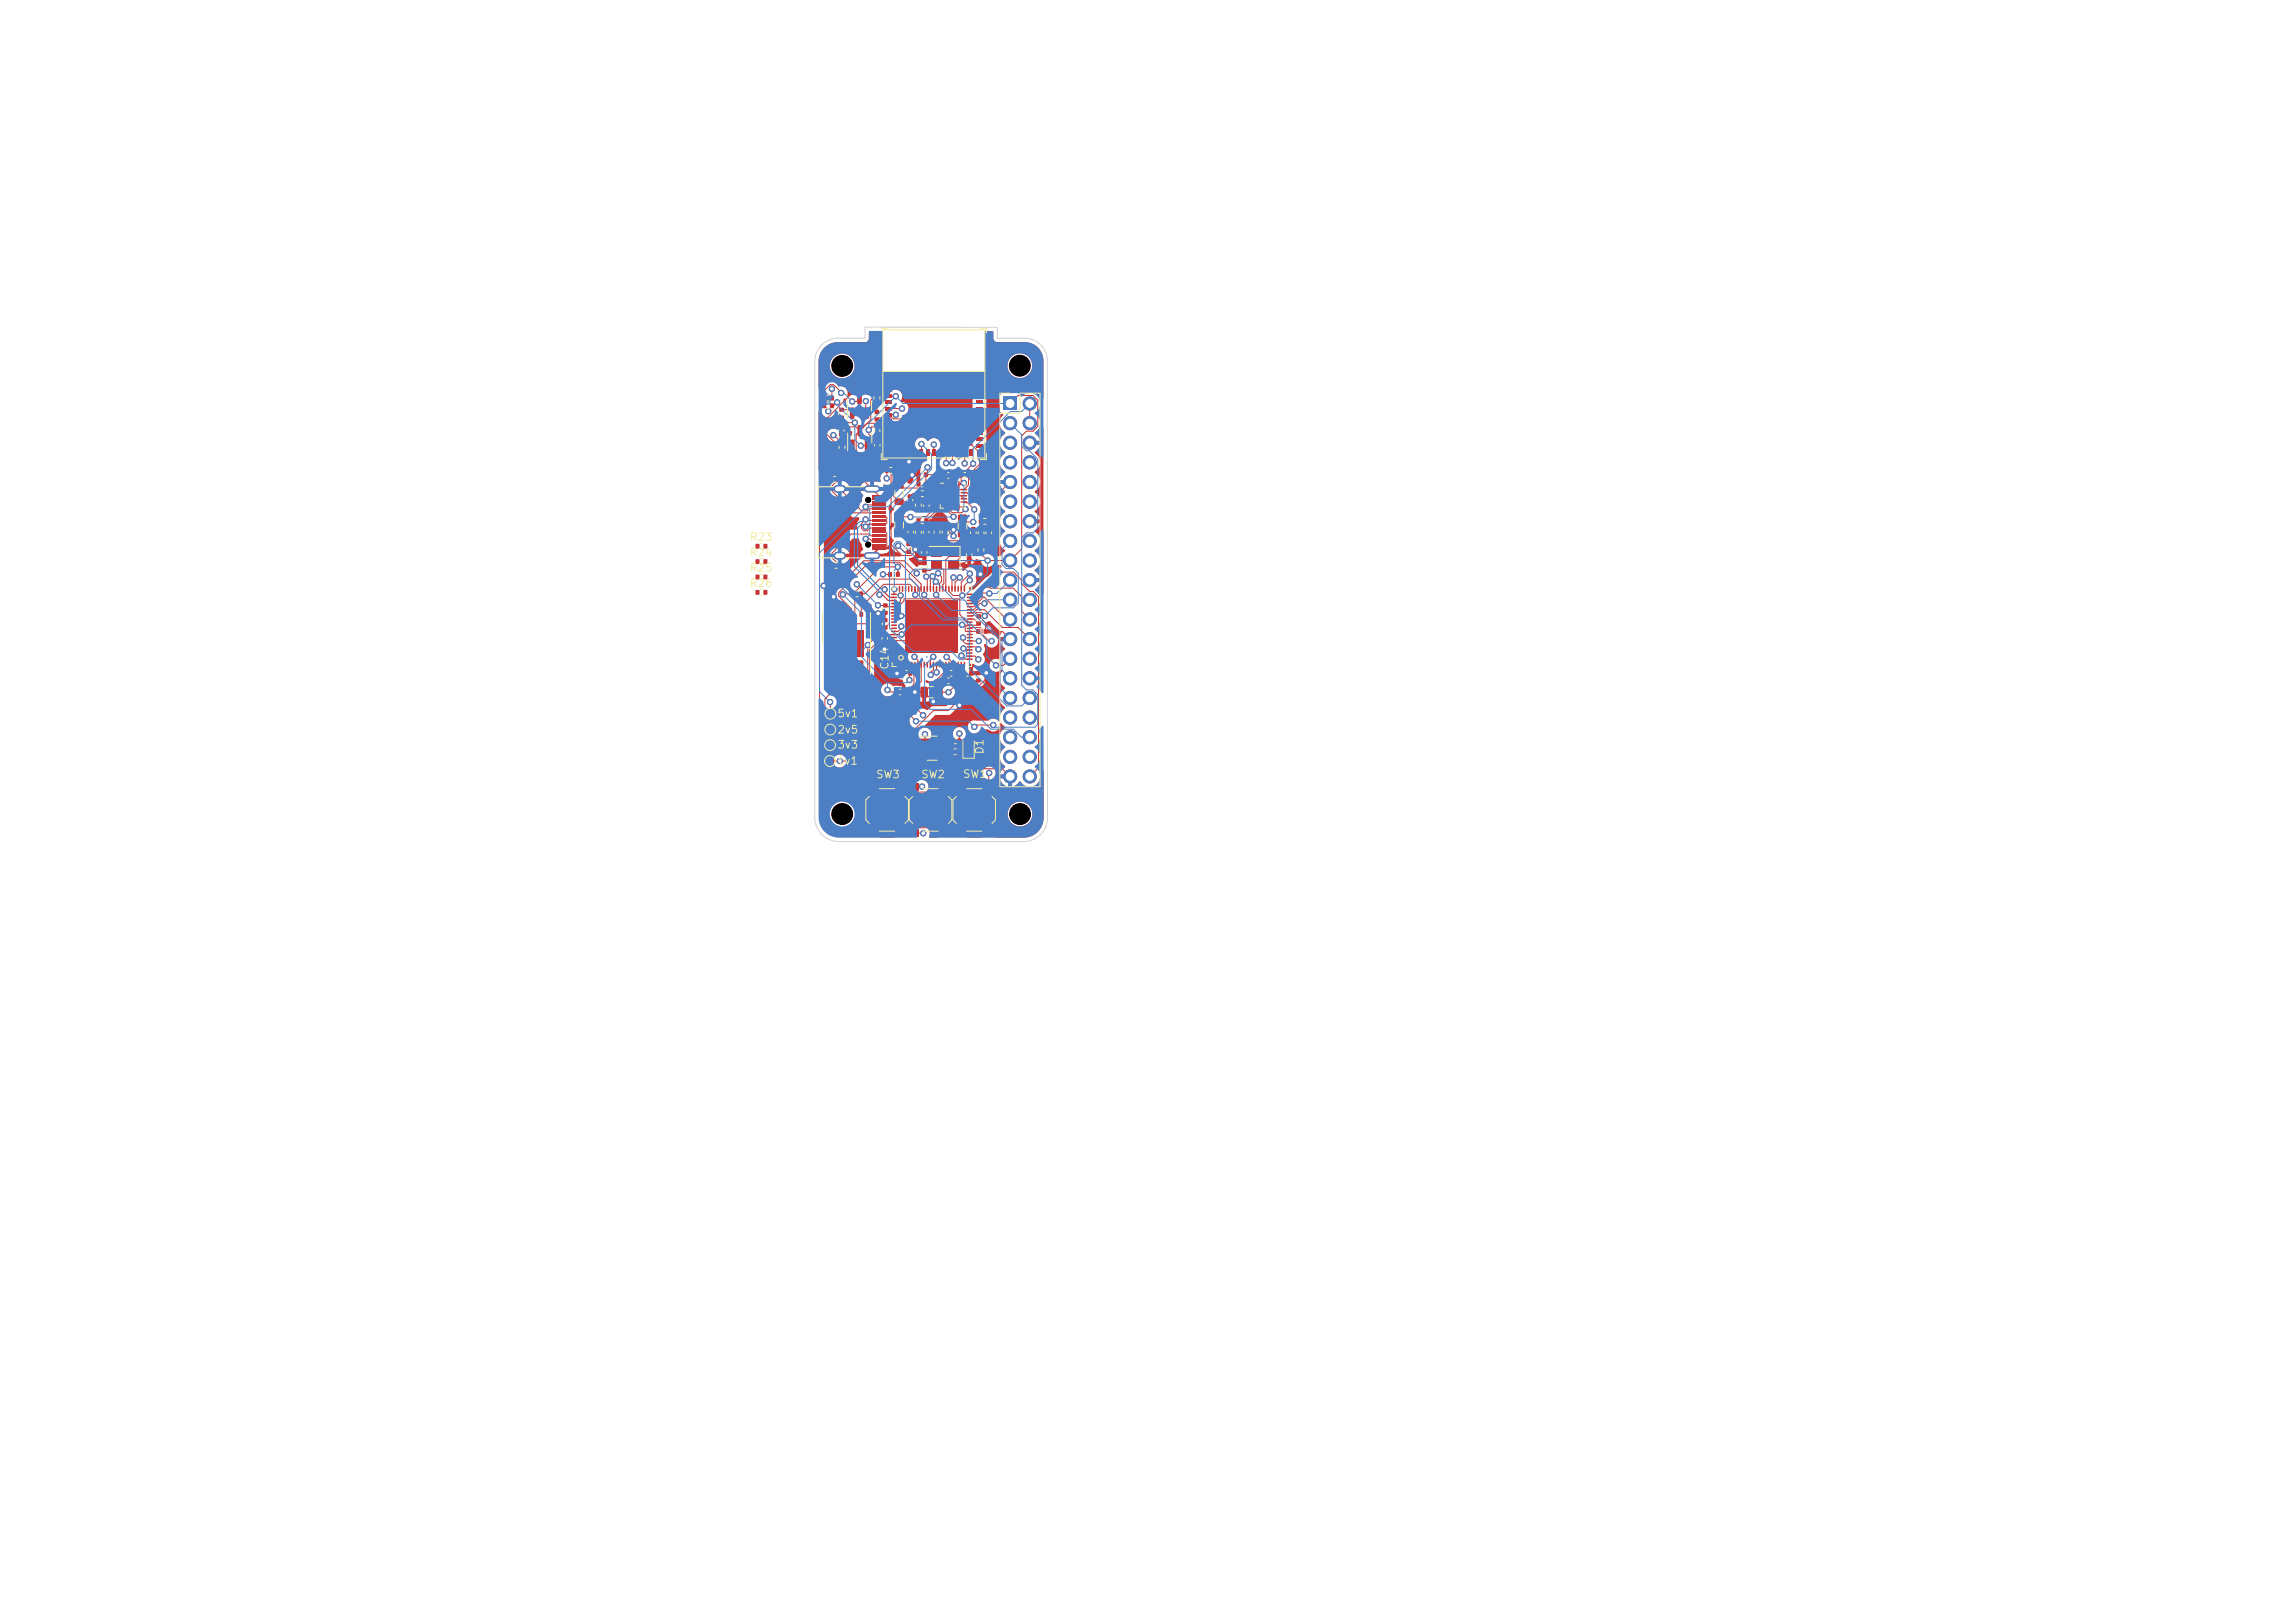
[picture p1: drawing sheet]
<svg xmlns="http://www.w3.org/2000/svg" width="297mm" height="210mm" viewBox="0 0 297 210" stroke-linecap="round" stroke-linejoin="round" font-family="sans-serif">
<defs><g id="words">
<g font-size="1" fill="#f2eda1">
<text x="97" y="70.2">R23</text>
<text x="97" y="74.2">R25</text>
<text x="97" y="76.2">R26</text>
<text x="97" y="72.2">R24</text>
<text x="115.2" y="86.7" transform="rotate(-90 115.2 86.7)">C14</text>
<text x="108.3" y="95.2">2v5</text>
<text x="108.3" y="93.1">5v1</text>
<text x="108.2" y="99.2">1v1</text>
<text x="108.3" y="97.1">3v3</text>
<text x="113.3" y="101">SW3</text>
<text x="119.1" y="101">SW2</text>
<text x="124.5" y="100.9">SW1</text>
<text x="127.5" y="97.7" transform="rotate(-90 127.5 97.7)">D1</text>
</g>
</g></defs>
<g fill="#c83434">
<path d="M126.7 70.4h.5v.5h-.5z"/>
<path d="M126.7 71.4h.5v.5h-.5z"/>
<path d="M114.3 81h.5v.4h-.5z"/>
<path d="M114.3 80h.5v.5h-.5z"/>
<path d="M114.5 60.6h.5v.6h-.5z"/>
<path d="M115.6 60.6h.4v.6h-.4z"/>
<path d="M124.5 86.9h.5v.5h-.5z"/>
<path d="M125.4 86.9h.5v.5h-.5z"/>
<path d="M119 95.6h1.3l.1 .1v.4l-.1 .1h-1.2l-.1-.2z"/>
<path d="M119 97.5h1.3l.1 .1v.4l-.1 .1h-1.2l-.1-.2z"/>
<path d="M120.9 96.6l1.3-.1 .1 .2v.3l-.1 .1h-1.3l-.1-.1z"/>
</g>
<circle cx="107.4" cy="98.5" r=".5" fill="#c83434" stroke="#c83434" stroke-width=".13"/>
<g fill="#c83434">
<path d="M110.2 76.6h.4v.5h-.4z"/>
<path d="M111.2 76.6h.5v.5h-.5z"/>
<path d="M113.2 53.1h.6v.5h-.6z"/>
<path d="M113.2 54h.6v.5h-.6z"/>
<path d="M115.8 89.3h.4v.5h-.4z"/>
<path d="M116.7 89.3h.5v.5h-.5z"/>
<path d="M127.7 69.2h.5v.5h-.5z"/>
<path d="M127.7 68.2h.5v.5h-.5z"/>
<path d="M110.1 56.9h.4l.1 .1v1.2l-.1 .1h-.3h-.2z"/>
<path d="M112 56.9h.4l.1 .1v1.2l-.1 .1h-.3h-.2z"/>
<path d="M111 55h.4l.1 .1 .1 1.2-.1 .2h-.4l-.1-.1z"/>
<path d="M97.8 74.4h.5v.5h-.5z"/>
<path d="M98.8 74.4h.5v.5h-.5z"/>
<path d="M117.3 70.2h.6v.4h-.6z"/>
<path d="M117.3 71.2h.6v.5h-.6z"/>
<path d="M119.6 61.1h.5v.6h-.5z"/>
<path d="M118.6 61.1h.5v.6h-.5z"/>
<path d="M121.1 88.9l.6-.1 .3 .2v1l-.2 .3h-.6l-.2-.2v-1z"/>
<path d="M119.2 88.9l.6-.1 .3 .2v1l-.2 .3h-.6l-.2-.2v-1z"/>
<path d="M122.9 97h.4v.6h-.4z"/>
<path d="M123.9 97h.4v.6h-.4z"/>
<path d="M114.3 78.1h.5v.5h-.5z"/>
<path d="M114.3 79.1h.5v.4h-.5z"/>
</g>
<circle cx="107.4" cy="94.4" r=".5" fill="#c83434" stroke="#c83434" stroke-width=".13"/>
<g fill="#c83434">
<path d="M97.8 76.4h.5v.5h-.5z"/>
<path d="M98.8 76.4h.5v.5h-.5z"/>
<path d="M113.2 51.8h.6v.4h-.6z"/>
<path d="M113.2 50.7h.6v.5h-.6z"/>
<path d="M107.4 86.7h.5v.6h-.5z"/>
<path d="M108.7 86.7h.4v.6h-.4z"/>
<path d="M110 86.7h.4v.6h-.4z"/>
<path d="M111.2 86.7h.5v.6h-.5z"/>
<path d="M111.2 79.2h.5v.6h-.5z"/>
<path d="M110 79.2h.4v.6h-.4z"/>
<path d="M108.7 79.2h.4v.6h-.4z"/>
<path d="M107.4 79.2h.5v.6h-.5z"/>
<path d="M107.4 81.6h4.3v3.4h-4.3z"/>
<path d="M121.4 63.3l.8-.1 .1 .2h-.8z"/>
<path d="M121.4 63.7l.8-.1 .1 .2h-.8z"/>
<path d="M121.4 64.1l.8-.1 .1 .2h-.8z"/>
<path d="M121.4 64.5l.8-.1 .1 .2h-.8z"/>
<path d="M121.4 64.9l.8-.1 .1 .2h-.8z"/>
<path d="M122.4 65.2h.2l-.1 .8h-.1z"/>
<path d="M122.8 65.2h.2l-.1 .8h-.1z"/>
<path d="M123.2 65.2h.2l-.1 .8h-.1z"/>
<path d="M123.6 65.2h.2l-.1 .8h-.1z"/>
<path d="M124 65.2h.2l-.1 .8h-.1z"/>
<path d="M124.3 64.9l.8-.1 .1 .2h-.8z"/>
<path d="M124.3 64.5l.8-.1 .1 .2h-.8z"/>
<path d="M124.3 64.1l.8-.1 .1 .2h-.8z"/>
<path d="M124.3 63.7l.8-.1 .1 .2h-.8z"/>
<path d="M124.3 63.3l.8-.1 .1 .2h-.8z"/>
<path d="M124 62.3h.2l-.1 .8h-.1z"/>
<path d="M123.6 62.3h.2l-.1 .8h-.1z"/>
<path d="M123.2 62.3h.2l-.1 .8h-.1z"/>
<path d="M122.8 62.3h.2l-.1 .8h-.1z"/>
<path d="M122.4 62.3h.2l-.1 .8h-.1z"/>
<path d="M122.5 63.3h1.6v1.7h-1.6z"/>
<path d="M126.4 80.5h.5v.4h-.5z"/>
<path d="M126.4 79.5h.5v.5h-.5z"/>
<path d="M124 66.6h1l.2 .2-.1 .5-.2 .1h-.8l-.1-.2z"/>
<path d="M124 68.7h1l.2 .2-.1 .5-.2 .2-.8-.1-.1-.2z"/>
<path d="M117.6 69.1h.5v.5h-.5z"/>
<path d="M117.6 68.1h.5v.5h-.5z"/>
<path d="M121 69.1h.5v.5h-.5z"/>
<path d="M121 68.1h.5v.5h-.5z"/>
<path d="M118.6 67.1h.5v.6h-.5z"/>
<path d="M119.6 67.1h.5v.6h-.5z"/>
<path d="M117.5 65h.5v.4h-.5z"/>
<path d="M117.5 64h.5v.5h-.5z"/>
<path d="M118.6 69.2h.5v.4h-.5z"/>
<path d="M118.6 68.1h.5v.5h-.5z"/>
<path d="M126.7 67.2h.5v.5h-.5z"/>
<path d="M127.7 67.2h.5v.5h-.5z"/>
<path d="M97.8 72.4h.5v.6h-.5z"/>
<path d="M98.8 72.4h.5v.6h-.5z"/>
<path d="M125.7 69.2h.5v.5h-.5z"/>
<path d="M125.7 68.2h.5v.5h-.5z"/>
<path d="M110 52.8l.4-.1 .2 .1v1.2l-.1 .2h-.4l-.1-.1z"/>
<path d="M111.9 52.8l.4-.1 .2 .1v1.2l-.1 .2h-.4l-.1-.1z"/>
<path d="M111 50.9l.4-.1 .1 .1v1.3l-.1 .1h-.3l-.2-.1z"/>
<path d="M124.1 61.2h.5v.6h-.5z"/>
<path d="M125.1 61.2h.5v.6h-.5z"/>
<path d="M115.8 66.5h1l.2 .2-.1 .5-.2 .1h-.8l-.1-.2z"/>
<path d="M115.8 68.6h1l.2 .2-.1 .5-.2 .1h-.8l-.1-.2z"/>
<path d="M114.2 81.9h.6v.5h-.6z"/>
<path d="M114.2 82.8h.6v.5h-.6z"/>
<path d="M122.6 70.9h1.4v1.2h-1.4z"/>
<path d="M120.4 70.9h1.4v1.2h-1.4z"/>
<path d="M120.4 72.5h1.4v1.2h-1.4z"/>
<path d="M122.6 72.5h1.4v1.2h-1.4z"/>
<path d="M119.6 62.4h.5v.5h-.5z"/>
<path d="M118.6 62.4h.5v.5h-.5z"/>
<path d="M117.6 86.9h.4v.5h-.4z"/>
<path d="M116.6 86.9h.5v.5h-.5z"/>
<path d="M116 74h.4v.6h-.4z"/>
<path d="M114.9 74h.5v.6h-.5z"/>
</g>
<circle cx="107.5" cy="92.3" r=".5" fill="#c83434" stroke="#c83434" stroke-width=".13"/>
<g fill="#c83434">
<path d="M123 87.8h.5v.6h-.5z"/>
<path d="M122 87.8h.5v.6h-.5z"/>
<path d="M113.2 55h.6v.5h-.6z"/>
<path d="M113.2 56h.6v.4h-.6z"/>
<path d="M107.4 51.2h.5v.6h-.5z"/>
<path d="M106.4 51.2h.5v.6h-.5z"/>
<path d="M118.2 107.3h.7v1h-.7z"/>
<path d="M118.2 101.3h.7v1h-.7z"/>
<path d="M121.9 107.3h.8v1h-.8z"/>
<path d="M121.9 101.3h.8v1h-.8z"/>
<path d="M115.8 62.4h1l.2 .2-.1 .5-.2 .1h-.8l-.1-.2z"/>
<path d="M115.8 64.5h1l.2 .2-.1 .5-.2 .2-.8-.1-.1-.2z"/>
</g>
<g fill="none" stroke="#c83434" stroke-width=".2">
<path d="M115.4 79.7h.6M115.4 79.3h.6M115.4 78.9h.6M115.4 78.5h.6M115.4 78.1h.6M115.4 77.7h.6M115.4 77.3h.6M115.4 76.9h.6M116.4 75.9v.6M116.8 75.9v.6M117.2 75.9v.6M117.6 75.9v.6"/>
<path d="M118 75.9v.6M118.4 75.9v.6M118.8 75.9v.6M119.2 75.9v.6M119.6 75.9v.6M120 75.9v.6M120.4 75.9v.6M120.8 75.9v.6M121.2 75.9v.6M121.6 75.9v.6M122 75.9v.6M122.4 75.9v.6"/>
<path d="M122.8 75.9v.6M123.2 75.9v.6M123.6 75.9v.6M124 75.9v.6M124.4 75.9v.6M124.8 75.9v.6M125.2 79.7h.6M125.2 79.3h.6M125.2 78.9h.6M125.2 78.5h.6M125.2 78.1h.6M125.2 77.7h.6"/>
<path d="M125.2 77.3h.6M125.2 76.9h.6M115.4 85.3h.6M115.4 84.9h.6M115.4 84.5h.6M115.4 84.1h.6M115.4 83.7h.6M115.4 83.3h.6M115.4 82.9h.6M115.4 82.5h.6M115.4 82.1h.6M115.4 81.7h.6"/>
<path d="M115.4 81.3h.6M115.4 80.9h.6M115.4 80.5h.6M115.4 80.1h.6M116.4 85.7v.6M116.8 85.7v.6M117.2 85.7v.6M117.6 85.7v.6M118 85.7v.6M118.4 85.7v.6M118.8 85.7v.6M119.2 85.7v.6"/>
<path d="M119.6 85.7v.6M120 85.7v.6M120.4 85.7v.6M120.8 85.7v.6M121.2 85.7v.6M121.6 85.7v.6M122 85.7v.6M122.4 85.7v.6M122.8 85.7v.6M123.2 85.7v.6M123.6 85.7v.6M124 85.7v.6"/>
<path d="M124.4 85.7v.6M124.8 85.7v.6M125.2 85.3h.6M125.2 84.9h.6M125.2 84.5h.6M125.2 84.1h.6M125.2 83.7h.6M125.2 83.3h.6M125.2 82.9h.6M125.2 82.5h.6M125.2 82.1h.6M125.2 81.7h.6"/>
<path d="M125.2 81.3h.6M125.2 80.9h.6M125.2 80.5h.6M125.2 80.1h.6"/>
</g>
<g fill="#c83434">
<path d="M117.2 77.7h6.8v6.8h-6.8z"/>
<path d="M123.8 107.3h.8v1h-.8z"/>
<path d="M123.8 101.3h.8v1h-.8z"/>
<path d="M127.6 107.3h.7v1h-.7z"/>
<path d="M127.6 101.3h.7v1h-.7z"/>
<path d="M119.6 69.1h.5v.5h-.5z"/>
<path d="M119.6 68.2h.5v.4h-.5z"/>
<path d="M129.9 51.4h1.7v1.7h-1.7z"/>
</g>
<g fill="#c83434" stroke="#c83434" stroke-width=".13">
<circle cx="133.3" cy="52.2" r=".85"/>
<circle cx="130.7" cy="54.7" r=".85"/>
<circle cx="133.3" cy="54.7" r=".85"/>
<circle cx="130.7" cy="57.3" r=".85"/>
<circle cx="133.3" cy="57.3" r=".85"/>
<circle cx="130.7" cy="59.8" r=".85"/>
<circle cx="133.3" cy="59.8" r=".85"/>
<circle cx="130.7" cy="62.4" r=".85"/>
<circle cx="133.3" cy="62.4" r=".85"/>
<circle cx="130.7" cy="64.9" r=".85"/>
<circle cx="133.3" cy="64.9" r=".85"/>
<circle cx="130.7" cy="67.4" r=".85"/>
<circle cx="133.3" cy="67.4" r=".85"/>
<circle cx="130.7" cy="70" r=".85"/>
<circle cx="133.3" cy="70" r=".85"/>
<circle cx="130.7" cy="72.5" r=".85"/>
<circle cx="133.3" cy="72.5" r=".85"/>
<circle cx="130.7" cy="75.1" r=".85"/>
<circle cx="133.3" cy="75.1" r=".85"/>
<circle cx="130.7" cy="77.6" r=".85"/>
<circle cx="133.3" cy="77.6" r=".85"/>
<circle cx="130.7" cy="80.1" r=".85"/>
<circle cx="133.3" cy="80.1" r=".85"/>
<circle cx="130.7" cy="82.7" r=".85"/>
<circle cx="133.3" cy="82.7" r=".85"/>
<circle cx="130.7" cy="85.2" r=".85"/>
<circle cx="133.3" cy="85.2" r=".85"/>
<circle cx="130.7" cy="87.8" r=".85"/>
<circle cx="133.3" cy="87.8" r=".85"/>
<circle cx="130.7" cy="90.3" r=".85"/>
<circle cx="133.3" cy="90.3" r=".85"/>
<circle cx="130.7" cy="92.8" r=".85"/>
<circle cx="133.3" cy="92.8" r=".85"/>
<circle cx="130.7" cy="95.4" r=".85"/>
<circle cx="133.3" cy="95.4" r=".85"/>
<circle cx="130.7" cy="97.9" r=".85"/>
<circle cx="133.3" cy="97.9" r=".85"/>
<circle cx="130.7" cy="100.5" r=".85"/>
<circle cx="133.3" cy="100.5" r=".85"/>
</g>
<g fill="#c83434">
<path d="M97.8 70.4h.5v.6h-.5z"/>
<path d="M98.8 70.4h.5v.6h-.5z"/>
<path d="M125.2 71h.5v.5h-.5z"/>
<path d="M125.2 72h.5v.5h-.5z"/>
<path d="M122 69.1h.6v.5h-.6z"/>
<path d="M122 68.1h.6v.5h-.6z"/>
<path d="M108.3 61.7h.5v.6h-.5z"/>
<path d="M107.3 61.7h.4v.6h-.4z"/>
<path d="M112.6 107.3h.7v1h-.7z"/>
<path d="M112.6 101.3h.7v1h-.7z"/>
<path d="M116.3 107.3h.8v1h-.8z"/>
<path d="M116.3 101.3h.8v1h-.8z"/>
<path d="M108.5 72.9h.5v.5h-.5z"/>
<path d="M107.5 72.9h.4v.5h-.4z"/>
<path d="M108.7 57.1h.6v.5h-.6z"/>
<path d="M108.7 58.2h.6v.4h-.6z"/>
<path d="M118.6 63.6h.5v.6h-.5z"/>
<path d="M119.6 63.6h.5v.6h-.5z"/>
<path d="M108.6 55h.5v.5h-.5z"/>
<path d="M108.6 56h.5v.4h-.5z"/>
<path d="M106.4 52.2h.5v.6h-.5z"/>
<path d="M107.4 52.2h.5v.6h-.5z"/>
<path d="M119.6 65.7h.5v.5h-.5z"/>
<path d="M119.6 64.7h.5v.5h-.5z"/>
<path d="M126.7 69.2h.5v.5h-.5z"/>
<path d="M126.7 68.2h.5v.5h-.5z"/>
</g>
<g fill="#c83434" stroke="#c83434" stroke-width=".13">
<circle cx="112.3" cy="64.7" r=".33"/>
<circle cx="112.3" cy="70.5" r=".33"/>
</g>
<g fill="#c83434">
<path d="M112.8 64.1h1.8v.3h-1.8z"/>
<path d="M112.8 64.9h1.8v.3h-1.8z"/>
<path d="M112.8 66.2h1.8v.3h-1.8z"/>
<path d="M112.8 67.2h1.8v.3h-1.8z"/>
<path d="M112.8 67.7h1.8v.3h-1.8z"/>
<path d="M112.8 68.7h1.8v.3h-1.8z"/>
<path d="M112.8 70h1.8v.3h-1.8z"/>
<path d="M112.8 70.8h1.8v.3h-1.8z"/>
<path d="M112.8 70.5h1.8v.3h-1.8z"/>
<path d="M112.8 69.7h1.8v.3h-1.8z"/>
<path d="M112.8 69.2h1.8v.3h-1.8z"/>
<path d="M112.8 68.2h1.8v.3h-1.8z"/>
<path d="M112.8 66.7h1.8v.3h-1.8z"/>
<path d="M112.8 65.7h1.8v.3h-1.8z"/>
<path d="M112.8 65.2h1.8v.3h-1.8z"/>
<path d="M112.8 64.4h1.8v.3h-1.8z"/>
</g>
<path d="M112.2 63.3h1.3M112.2 71.9h1.3" fill="none" stroke="#c83434" stroke-width=".9"/>
<path d="M108.4 63.3h.6M108.4 71.9h.6" fill="none" stroke="#c83434" stroke-width="1"/>
<g fill="#c83434">
<path d="M119.3 70.8h.6v.4h-.6z"/>
<path d="M119.3 71.7h.6v.5h-.6z"/>
<path d="M113.3 57.9h.5v.4h-.5z"/>
<path d="M113.3 56.9h.5v.5h-.5z"/>
<path d="M118.6 65.6h.5v.5h-.5z"/>
<path d="M118.6 64.6h.5v.5h-.5z"/>
<path d="M122 61.3h.5v.5h-.5z"/>
<path d="M123 61.3h.4v.5h-.4z"/>
<path d="M122.9 95.6h.5v.5h-.5z"/>
<path d="M123.9 95.6h.5v.5h-.5z"/>
<path d="M124.9 97h.9v.8h-.9z"/>
<path d="M124.9 95.5h.9v.7h-.9z"/>
<path d="M108.6 53.8h.6v.5h-.6z"/>
<path d="M108.6 52.8h.6v.5h-.6z"/>
<path d="M114.6 49.5h.8v.4h-.8z"/>
<path d="M114.6 50.3h.8v.4h-.8z"/>
<path d="M114.6 51.1h.8v.4h-.8z"/>
<path d="M114.6 51.9h.8v.4h-.8z"/>
<path d="M114.6 52.7h.8v.4h-.8z"/>
<path d="M114.6 53.5h.8v.4h-.8z"/>
<path d="M114.6 54.3h.8v.4h-.8z"/>
<path d="M114.6 55.1h.8v.4h-.8z"/>
<path d="M114.6 55.9h.8v.4h-.8z"/>
<path d="M114.6 56.7h.8v.4h-.8z"/>
<path d="M114.6 57.5h.8v.4h-.8z"/>
<path d="M115.9 58.2h.4v.8h-.4z"/>
<path d="M116.7 58.2h.4v.8h-.4z"/>
<path d="M117.5 58.2h.4v.8h-.4z"/>
<path d="M118.3 58.2h.4v.8h-.4z"/>
<path d="M119.1 58.2h.4v.8h-.4z"/>
<path d="M119.9 58.2h.4v.8h-.4z"/>
<path d="M120.7 58.2h.4v.8h-.4z"/>
<path d="M121.5 58.2h.4v.8h-.4z"/>
<path d="M122.3 58.2h.4v.8h-.4z"/>
<path d="M123.1 58.2h.4v.8h-.4z"/>
<path d="M123.9 58.2h.4v.8h-.4z"/>
<path d="M124.7 58.2h.4v.8h-.4z"/>
<path d="M125.5 58.2h.4v.8h-.4z"/>
<path d="M126.4 57.5h.8v.4h-.8z"/>
<path d="M126.4 56.7h.8v.4h-.8z"/>
<path d="M126.4 55.9h.8v.4h-.8z"/>
<path d="M126.4 55.1h.8v.4h-.8z"/>
<path d="M126.4 54.3h.8v.4h-.8z"/>
<path d="M126.4 53.5h.8v.4h-.8z"/>
<path d="M126.4 52.7h.8v.4h-.8z"/>
<path d="M126.4 51.9h.8v.4h-.8z"/>
<path d="M126.4 51.1h.8v.4h-.8z"/>
<path d="M126.4 50.3h.8v.4h-.8z"/>
<path d="M126.4 49.5h.8v.4h-.8z"/>
<path d="M125.5 48.4h.4v.8h-.4z"/>
<path d="M124.7 48.4h.4v.8h-.4z"/>
<path d="M123.9 48.4h.4v.8h-.4z"/>
<path d="M123.1 48.4h.4v.8h-.4z"/>
<path d="M122.3 48.4h.4v.8h-.4z"/>
<path d="M121.5 48.4h.4v.8h-.4z"/>
<path d="M120.7 48.4h.4v.8h-.4z"/>
<path d="M119.9 48.4h.4v.8h-.4z"/>
<path d="M119.1 48.4h.4v.8h-.4z"/>
<path d="M118.3 48.4h.4v.8h-.4z"/>
<path d="M117.5 48.4h.4v.8h-.4z"/>
<path d="M116.7 48.4h.4v.8h-.4z"/>
<path d="M115.9 48.4h.4v.8h-.4z"/>
<path d="M118.2 51.6l.6-.6h.8v1.4h-1.4z"/>
<path d="M118.2 52.9h1.4v1.5h-1.4z"/>
<path d="M118.2 54.9h1.4v1.5h-1.4z"/>
<path d="M120.1 51h1.5v1.4h-1.5z"/>
<path d="M120.1 52.9h1.5v1.5h-1.5z"/>
<path d="M120.1 54.9h1.5v1.5h-1.5z"/>
<path d="M122.1 51h1.5v1.4h-1.5z"/>
<path d="M122.1 52.9h1.5v1.5h-1.5z"/>
<path d="M122.1 54.9h1.5v1.5h-1.5z"/>
<path d="M126.5 48.4h.7v.7h-.7z"/>
<path d="M126.5 58.3h.7v.7h-.7z"/>
<path d="M114.6 58.3h.7v.7h-.7z"/>
<path d="M114.6 48.4h.7v.7h-.7z"/>
<path d="M119.4 73.6h.5v.5h-.5z"/>
<path d="M119.4 72.6h.5v.5h-.5z"/>
<path d="M123.3 86.9h.5v.5h-.5z"/>
<path d="M122.4 86.9h.5v.5h-.5z"/>
</g>
<circle cx="107.4" cy="96.4" r=".5" fill="#c83434" stroke="#c83434" stroke-width=".13"/>
<g fill="#c83434">
<path d="M126.4 81.4h.4v.6h-.4z"/>
<path d="M127.3 81.4h.5v.6h-.5z"/>
<path d="M126.3 87.8h.6v.5h-.6z"/>
<path d="M126.3 86.9h.6v.4h-.6z"/>
</g>
<g fill="#c83434" stroke="#c83434" stroke-width=".13">
<circle cx="112" cy="65.6" r=".34"/>
<circle cx="112" cy="69.7" r=".34"/>
<circle cx="125.9" cy="60" r=".34"/>
<circle cx="124.9" cy="65.9" r=".34"/>
<circle cx="120" cy="60.5" r=".34"/>
<circle cx="124.7" cy="62.5" r=".34"/>
<circle cx="107.4" cy="90.8" r=".34"/>
<circle cx="126.9" cy="74.3" r=".34"/>
<circle cx="116.1" cy="87.1" r=".34"/>
<circle cx="118.5" cy="71.1" r=".34"/>
<circle cx="113.6" cy="79.4" r=".34"/>
<circle cx="107.9" cy="77.2" r=".34"/>
<circle cx="124.2" cy="91.3" r=".34"/>
<circle cx="118.4" cy="89.5" r=".34"/>
<circle cx="114.5" cy="84" r=".34"/>
<circle cx="116.6" cy="79.7" r=".34"/>
<circle cx="123.4" cy="68.6" r=".34"/>
<circle cx="106.6" cy="75.8" r=".34"/>
<circle cx="117.6" cy="59.7" r=".34"/>
<circle cx="120.8" cy="90.8" r=".34"/>
<circle cx="127.6" cy="87.1" r=".34"/>
<circle cx="118.1" cy="61.4" r=".34"/>
<circle cx="115.9" cy="51.3" r=".34"/>
<circle cx="112.4" cy="55.6" r=".34"/>
<circle cx="117.7" cy="88" r=".34"/>
<circle cx="124.5" cy="77.1" r=".34"/>
<circle cx="112.3" cy="83.5" r=".34"/>
<circle cx="127.8" cy="72.5" r=".34"/>
<circle cx="109.1" cy="76.9" r=".34"/>
<circle cx="114.8" cy="89.3" r=".34"/>
<circle cx="122.7" cy="89.6" r=".34"/>
<circle cx="124.2" cy="94.9" r=".34"/>
<circle cx="115.7" cy="76.2" r=".34"/>
<circle cx="116.2" cy="73.4" r=".34"/>
<circle cx="124.5" cy="80.8" r=".34"/>
<circle cx="116.2" cy="70.6" r=".34"/>
<circle cx="116.7" cy="82.1" r=".34"/>
<circle cx="114.8" cy="61.9" r=".34"/>
<circle cx="110.9" cy="75.6" r=".34"/>
<circle cx="108.7" cy="98.5" r=".34"/>
<circle cx="113.6" cy="78.3" r=".34"/>
<circle cx="124.2" cy="74.7" r=".34"/>
<circle cx="123.4" cy="74.7" r=".34"/>
<circle cx="125.9" cy="67.5" r=".34"/>
<circle cx="126.1" cy="65.9" r=".34"/>
<circle cx="117.8" cy="66.9" r=".34"/>
<circle cx="123.4" cy="66.9" r=".34"/>
<circle cx="123.4" cy="69.4" r=".34"/>
<circle cx="128.3" cy="83" r=".34"/>
<circle cx="114.3" cy="74.3" r=".34"/>
<circle cx="116.5" cy="77.1" r=".34"/>
<circle cx="128" cy="100" r=".34"/>
<circle cx="118.6" cy="74.2" r=".34"/>
<circle cx="118.5" cy="77" r=".34"/>
<circle cx="126.7" cy="82.9" r=".34"/>
<circle cx="116.7" cy="52.9" r=".34"/>
<circle cx="115.9" cy="53.7" r=".34"/>
<circle cx="126.6" cy="85.3" r=".34"/>
<circle cx="124.7" cy="83.9" r=".34"/>
<circle cx="119.2" cy="57.4" r=".34"/>
<circle cx="124.4" cy="84.8" r=".34"/>
<circle cx="120.8" cy="57.5" r=".34"/>
<circle cx="122.4" cy="59.9" r=".34"/>
<circle cx="124.6" cy="82.5" r=".34"/>
<circle cx="123.3" cy="59.9" r=".34"/>
<circle cx="126.6" cy="84" r=".34"/>
<circle cx="119.5" cy="92.5" r=".34"/>
<circle cx="107.2" cy="53.2" r=".34"/>
<circle cx="127.4" cy="79.7" r=".34"/>
<circle cx="125.5" cy="74.2" r=".34"/>
<circle cx="125.5" cy="75.1" r=".34"/>
<circle cx="107.7" cy="50.3" r=".34"/>
<circle cx="118.3" cy="85" r=".34"/>
<circle cx="124.8" cy="60" r=".34"/>
<circle cx="119.3" cy="101.8" r=".34"/>
<circle cx="119.5" cy="107.8" r=".34"/>
<circle cx="112.1" cy="51.9" r=".34"/>
<circle cx="121.2" cy="87" r=".34"/>
<circle cx="119.7" cy="95" r=".34"/>
<circle cx="114.5" cy="76.3" r=".34"/>
<circle cx="112" cy="68.2" r=".34"/>
<circle cx="113.8" cy="76.9" r=".34"/>
<circle cx="112" cy="67.2" r=".34"/>
<circle cx="110.3" cy="52" r=".34"/>
<circle cx="108.8" cy="50.8" r=".34"/>
<circle cx="107.9" cy="56.3" r=".34"/>
<circle cx="108.3" cy="52.1" r=".34"/>
<circle cx="110.6" cy="54.7" r=".34"/>
<circle cx="111.4" cy="57.7" r=".34"/>
<circle cx="118.5" cy="93.3" r=".34"/>
<circle cx="126.1" cy="94.1" r=".34"/>
<circle cx="128.5" cy="93.8" r=".34"/>
<circle cx="122.5" cy="85" r=".34"/>
<circle cx="120.7" cy="74.6" r=".34"/>
<circle cx="120.5" cy="87.3" r=".34"/>
<circle cx="116.6" cy="81" r=".34"/>
<circle cx="128" cy="76.8" r=".34"/>
<circle cx="127.4" cy="78.1" r=".34"/>
<circle cx="128.9" cy="86.1" r=".34"/>
<circle cx="119.6" cy="77" r=".34"/>
<circle cx="119.9" cy="74.6" r=".34"/>
<circle cx="121.1" cy="75.3" r=".34"/>
<circle cx="121.2" cy="77" r=".34"/>
<circle cx="121.4" cy="74.2" r=".34"/>
<circle cx="120.8" cy="85" r=".34"/>
</g>
<g fill="none" stroke="#c83434" stroke-width=".13">
<path d="M106.6 52.5l.6 .5v.2M107.7 50.3v1.2M107.9 56.3l1.1 1.1M108.3 52.1l-.4 .4h-.2M108.9 50.8v-.1l-1-.9h-.5l-.8 .8v.9M108.9 55.2h1.9l.5 .5M108.9 53h.9l.5 .5M108.9 54l.7 .7h1M110.3 57.6l-.8 .8h-.5M111.2 51.6l-.3 .4h-.6M111.4 57.7h.7M112 51.9v1.4"/>
<path d="M112.2 54.8h1.6l.5 .5h.7M113.5 51l-.8 .8v2.5l-1.9 1.9v2.1l-.7 .8h-1.3l-2.7 2.7v36.3l3.7 3.7h3.1v6M113.5 55.2h-.7l-.4 .4v.6l.6 .6v.8l.5 .5M113.5 56.2v.9l.6 .6h.9v.9M113.7 54.1h1.8l.2 .1h2.6M114.9 48.7v1.7M115 53.7h.9M115 52.9h1.7M115.9 51.3h-1.7l-.7 .7v1.3M115.9 51.3h.1M115.9 53.7h.1M116.1 59.7l-.8 .9v9.9l1.4 1.4h1.2l1.8-1.8h2.6l.2-.1h1.7v2.2l-.9 .9h1.3l.8-.9"/>
<path d="M116.7 52.9h.1M117.6 58.6v1.1h-1.6l-1.1-1.1M118.9 55.6l-1.2 1.3v1.7M118.9 51.7v3.9M119.3 57.5h.1M119.3 57.5v1.1M120.8 57.5v1.1M120.9 48.8v6.8h-2M120.9 53.7h1.9M120.9 51.7h1.9v3.9h1l3 3v1.4l-1.5 1.5v1.2l-.6 .6h-.6l-.8 .8M122.5 58.6l-.1 1.3M123.3 58.6v1.3"/>
<path d="M123.3 59.9h.1M124.9 58.6l-.1 1.4M126.8 48.7h-14.4l-5.6 5.6v1.7l1.8 1.8h.7l.2-.2v-.8l-.6-.6M130.7 52.2l1.1-1h1.9l.6 .6v3.4l-.6 .6h-.9l-.6 .6v14.6l-1.5 1.5h-2.9l-2.1-2.1h-.3v.9M133.3 52.2v2.6M107.5 62l.5-.5h3.1l2.6 2.6v.4M107.6 79.5h1.3l1.2 1.2h4l.5 .5M107.9 77.2l-.9 .9v9l.4 .4h.5l.2-.2v-2.6M108.5 62l-.8 .9v.6l2.8 2.9h3.2M108.7 63.3l2.8 2.8h.7l.3-.3h1.2M108.7 71.9h4.1l.9-.8v-.2l-1 1M111.6 71.9l-1.7 1.8h-1.7l-.5-.5"/>
<path d="M112 69.7h.6l.4 .4M112.3 67.8l-.3 .4M113.6 78.3h.1M113.6 78.3h1M113.7 65.3h-1.4l-.3 .3M113.7 67.3h-1.6l-.1-.1-.5 .5v.7l.3 .3h.4l.4-.4h1.1M113.7 68.8h.9l.2 .2v1.6h-1.1M113.7 66.8h.9l.2 .2v.7l-.2 .2h-2.3M113.7 69.3h-1l-.2-.2h-2.4l-2.4 2.5v.6l.9 1M114.3 74.3h.1M114.3 74.3h.9M114.6 79.3v.9"/>
<path d="M114.6 79.3h-.9l-.1 .1M114.7 78.5h1.5l.8-.8v-.2h7.2v2l1 1M114.8 60.9v1M114.8 61.9h-.1M115.7 79.3l-.6 .1v1.2l-2.8 2.9v3.4l-.6 .6h-1l-.5-.5-3.4 3.4v5.4l.6 .6M115.7 79.7h3.5M115.7 76.2v.7M115.8 60.9l-.2 .2v3l.8 .8h1.1l.9 1h.5M116.2 73.4h.1M116.2 74.3v-.9h-2.3l-3.5 3.4h-1.3v.1M116.4 66.9h1.4M116.4 69h1.1l.4 .3"/>
<path d="M116.5 77.1v.7l-.3 .3h-.5M117.9 69.3l-.3 .3v.8M117.9 69.3h.9M118 75.9l-.3-.3h-3.3l-2.9 2.9v1M118.4 76.2l.1 .8M118.5 71.1h.3l.8 .9v.8M118.6 74.2l-1.6-1.6h-5.2l-5.1 5v9.6l.6 .6h.8l.8-.8M118.8 75.9l-.9-1h-4.1l-1.9 1.9h-.5l-.8 .8v2.2l-.2 .2h-.5l-.3-.3v-1.1h-1.8l-.6 .6v7.4l.4 .4M118.9 61.4h-.8M118.9 61.4v1.2M118.9 69.4h1M118.9 65.9h1"/>
<path d="M119.1 70.7v.8M119.2 76.2v-.6l-2.8-2.8h-4l-3.9 3.9v.4l1.7 1.7v.7M119.4 70.5h4.6l.2 .2M119.6 76.2v.8M119.6 71l.3-.3h2.7l.7 .8-.9 .9v3.8M119.6 73.8h.8l.7-.7 .6 .5h.4v1.9l-.1 .2v.5M119.9 67.4v1h1.3M119.9 74.6l.1 .1v1.5M120 60.5v.7M120.7 74.6l-.3 .3v1.3M121.1 75.3l-.3 .3v.6M121.2 76.2v.8"/>
<path d="M121.4 74.2l.4 .4v.6l-.2 .3v.7M121.8 64.1h-.3l-.3 .3v1.1l-1.4 1.4h-.4l-.5 .5v1h-1M121.8 63.7h-.5l-.9 1v.5l-.2 .2h-.8l-1.2-1.2h-.4l.3-.3h.8v.9M122.1 61.4h-2.3v1.2M122.3 68.3l-1 1.1M122.3 69.4l-.5 .5h-2.9l-1.3 1.3v.2h-.6l-.8-.8M122.4 68.3l1 1.1M122.4 62.7h-.8l-.5 .4h-4.4M122.5 65.6v.4l.9 .9M122.8 76.5l.5 .6h1.2M122.8 64.6h-1v.8l-1.9 2M122.9 65.6v.4l.3 .3h1.3l.4-.4-.2-.3h-.6"/>
<path d="M123.2 61.5l.5 .5v1.7M123.3 64.1l-.8-.8h-1.2l-.5 .6h-.9v1.1M123.3 64.1h1l.4 .4M123.3 67.9v.6l.1 .1M123.4 66.9h.1M123.4 74.7l-.2 .2v1.3M124.2 74.7l-.6 .6v.9M124.2 70.9l2.7 2.6v.8M124.5 73.1l.4 .4M124.6 67l.5 .5h.8M124.7 65h.5l.9 .9M124.7 62.5l-.2 .2h-.3l.2-.2v-1l-.5-.5h-1.2l-.5 .5 .6 .6v.6"/>
<path d="M124.9 69.4h2M125.1 63.7l1.8 1.9 .1 2.8h-1M125.5 79.7h.4l.4-.4h.7l.4 .4M125.5 79.3h.5l.4-.4h1l2.3 2.3h2.1l1.5 1.5M125.5 77.7h.5l.2-.2v-.3l1.3-1.2h.5l.2 .1h2.9l1.1 1.1v1.9l1.1 1.1M125.5 78.5h.5l1.3-1.2h.1l2.9 2.9M125.5 75.1l-.7 .7v.4M125.5 74.2l-1.1 1.1v.9M125.8 77.3l2.1-2.1h.2l1.1-1.2h2l1 1v.5l1 1h.5l.7 .7v22.1l-1.1 1.2M125.9 60l-1.5 1.5M126.6 79.7l1 .9v1.1h2.1l1 1M127 69.5v1.1"/>
<path d="M127 69.4h1M127.4 78.1h-.6l-.8 .8h-.5M128 76.8l-.9-.1-.3 .3v.3l-.8 .8h-.5M130.7 62.4l-2.7 2.7v3.4l-.5 .4h-1.9l-1.1-1h-2.5l-.3 .5h-.4M107.4 90.9l.1 1.5M109.5 83.3v1.8l2 1.9M114.5 83.1l-.1 2.4 1.7 1.6M114.7 82.9h4.1M114.8 89.3l.3 .2h.9M115.7 82.1h-1.2l-1.9 2v5.2l-5.2 5.1M115.7 82.1h1M116.1 87.1h.1"/>
<path d="M116.1 87.1h.7M116.6 81.1v.2l-.4 .4h-.5M117.6 86.9v-.9h.4v.9M117.7 87.2v.8M118.3 85l.5 .4v.6M118.4 89.6h1.2M118.4 86v.7l-.1 .1v1.8l-.7 .7v3l.9 1M119.2 86v2.2l-.8 .8h-.2l-.4 .4v1.5l1.6 1.7M119.7 95v.9h3.4M119.7 95.3h.1M119.7 97.8l-3 3v7l.7-.7h4.2l.7 .7M120.8 85l-.4 .4v.6"/>
<path d="M120.8 86v.6l-.3 .4v.3M121.2 86v1M121.6 96.8l.4 .5h1.1M122.3 88.1l.3-.4v-.6h-.6l-2.4 2.5 1.2 1.2M122.5 85l.7 .7M124 86v.7l-.8 .8v.6l.3 .3h.5v-.8l-.4-.5M124 88.3l-1.3 1.3h-1.2M124.1 97.3h1.1M124.1 95.8h1.2M124.1 94.9v.9M124.2 91.3h.1M124.4 84.8l.5 .5h.6"/>
<path d="M124.5 80.8l1.9 .1M124.6 82.5v.5l.4 .3h.5M124.7 83.9l.2 .2h.6M124.8 86l-.1 .1v1l.9 1h1l-3.9 3.8h-1.9l-6.5 6.6h-6.9M125.2 80.9l-.3 .3 .1 .5h1.6M125.5 80.1h.5l.6 .6M125.5 81.7v.8M125.5 81.3l.1-.1h1.3l.2 .2v.6l.9 1h.3M125.5 82.9h1.2M125.5 83.7h.8l.3 .3M125.5 84.9h.7l.4 .4M125.7 87.1h1.9v.7l-3.4 3.5"/>
<path d="M125.7 87.1h1.9M128.5 93.8h-2.2l-.2 .3M130.7 85.2l-.8 .9h-1M116.7 101.8l.7 .7h4.2l.7-.7M118.5 107.8h1M118.6 101.8h.7M122.3 101.8v6M122.3 101.8h1.9M124.2 101.8v6h-1.9M128 100l-.1 7.8M130.7 100.5l-1-1h-3.2l-2.3 2.3"/>
</g>
<path d="M113.8 76.9h.4l.8 .8h.7M114.5 76.3v.4l.6 .6h.6" fill="none" stroke="#c83434" stroke-width=".15"/>
<g fill="#c83434">
<path d="M127.5 80.6l.6-.2 1.2 1.2 .3 .2-.2 .6h.9l-.1 .2 .1 .3-.9 .1a1.62 1.62 0 0 0 .7 .9v.1a1.44 1.44 0 0 0-.8 1.3h-.1a.86 .86 0 0 0-1.1 1 .86 .86 0 0 0 1.5 .4l.1 .1a1.41 1.41 0 0 0 .4 2.2v.1a1.38 1.38 0 0 0 0 2.4v.2a1.54 1.54 0 0 0-.7 1.6h-.2a.92 .92 0 0 0-1.3 0l-1.7-.1a.9 .9 0 0 0-.9 .6 .9 .9 0 0 0 .3 1l-.1 .1-.5-.1a.86 .86 0 0 0-.9-.7 .86 .86 0 0 0-.8 .9l-.6 .1-.3 .2h-1.6l-.2-.2a.9 .9 0 0 0-1-1v-.1l1.5-1.5h1.6l.3-.1 3.7-3.6a.65 .65 0 0 0 .7-.5l-.1-.7 .1-.3h-1l-.6 .1-.3-.3-.1-.9 .1-.3h.5l.3 .2v.2h-.4v.5h1.5l-.1-.2-.4-.3v-.1a.9 .9 0 0 0 .3-1.5 1.12 1.12 0 0 0 .1-1.3l.1-.1h.2a.86 .86 0 0 0 1.4 .1 .86 .86 0 0 0-.6-1.3l-.1-.1h-.4a.29 .29 0 0 1-.2-.5h.6l-.1-.4-.2-.2h-.2v.2l-.2 .1-.1-.3z"/>
<path d="M108.2 99.3h.1a1.03 1.03 0 0 0 1.1-.3h4.9l.4-.1 .8-.9h3a.65 .65 0 0 0 .6 .6h.4v-.6h.5v.6l.6-.1 .2-.2 .1-.3h-5.4l.5-.5h3.5v-.5h-.4a.65 .65 0 0 0-.6 .5h-2.5l2.6-2.6h.2v.2l-.3 .4v.6a.65 .65 0 0 0 .5 .6h1.3v.1v.2h-.3v.5l1.5 .1 .4 .2 .6 .1 .4 .2 .7-.1 .3 .1h.6l.4 .3h.8a.71 .71 0 0 0 .6-.7 1.16 1.16 0 0 0-.1-.9l-.1-.2 .2-.4v-.6l-.2-.6 .1-.1a.97 .97 0 0 0 .7-.5h1a.89 .89 0 0 0 1 .2 .89 .89 0 0 0 .5-1h.2l.5 .5v.1a1.38 1.38 0 0 0 0 2.4v.1a1.38 1.38 0 0 0 0 2.5v.1l-.6 .5-.1 .4h.9l-.1 .2 .1 .3h-.9l.3 .6 .3 .3 .5 .2v-.9h.5v.9l.4-.2 .6-.5a1.39 1.39 0 0 0 1.8 .6 1.39 1.39 0 0 0 .8-1.7l.2-.2a.15 .15 0 0 1 .1-.2 .15 .15 0 0 1 .2 .2v6a2.57 2.57 0 0 1-2.6 2.6h-3.6l-.1-.1v-1.1l-.3-.4v-1.5h1.9v.3a1.61 1.61 0 0 0 2.5 1 1.61 1.61 0 0 0-.2-2.7 1.61 1.61 0 0 0-2.3 1.4h-1.9v-2.5l.3-.5v-1.1l-.3-.4a.87 .87 0 0 0 .2-1.3 .87 .87 0 0 0-1.2-.1 .87 .87 0 0 0-.1 1.2v.2l-.3 .5v1.1l.3 .4v4l-.3 .4v1.1l-1.9 .1-.1-.1v-.2l-1.1-.1-.1-1.2h.6v.7h.6a.57 .57 0 0 0-.5-.7h-.9l-.4 .4-.2-.1a.52 .52 0 0 0-.6-.3v1.1v.1l-1.1 .1v.2l-.1 .1h-1v-.9h1.8v-.7h-.2a.49 .49 0 0 0-.5 .5v.2h-1.1a.97 .97 0 0 0-1-.5l-.3-.2h-.9l-.4 .3a.31 .31 0 0 1-.4-.2l-.4-.1v1.1v.1l-1.1 .1v.2l-.1 .1h-1.8l-.1-.1v-.8h2.6v-.7h-.1a.49 .49 0 0 0-.5 .5v.2h-2l-.1-.4-.2-.3v-4l.2-.3 .1-.4h2a.57 .57 0 0 0 .5 .7h.9l.3-.3a.31 .31 0 0 1 .4 .2l1.1 .1 .5-.2a.82 .82 0 0 0 .6-.5h1.3v.2a.51 .51 0 0 0 .7 .5v-.7h-2v-.6h2v-.7h.4v2a.67 .67 0 0 0 .7-.4l.2 .1a.52 .52 0 0 0 .5 .3v-.7h.6v.7h.1a.49 .49 0 0 0 .5-.5v-.2h-1.2v-1.3h.6v.7h.6v-.2a.51 .51 0 0 0-.6-.5h-.8l-.4 .4-.2-.1a.52 .52 0 0 0-.6-.3h-.6a.49 .49 0 0 0-.5 .5v.2h-1.3a1.14 1.14 0 0 0-.9-.6l-1.1-.1-.4 .3a.31 .31 0 0 1-.4-.2l-.4-.1v2h-.5v-.7h-2.6v-.6h2.6v-.7h-.1a.49 .49 0 0 0-.5 .5v.2h-2a.56 .56 0 0 0-.4-.7h-1l-.2 .1-.2 .3h-2l-1.8-1.7z"/>
<path d="M113.2 84.3l.6-.6 .4 .2 .1-.7 .2-.3h.2l.1 2.2a.63 .63 0 0 0 .6 .8l.4 .1v.5l.3 .4 .9 .1v.4h-.9a.85 .85 0 0 0 .7 .6l.1 .3 .3 .4-.1 .2a.36 .36 0 0 1-.3 .3l-.1-.5-.2 .1-.7-.1a.41 .41 0 0 1-.5-.2 .86 .86 0 0 0-1.3 .7 .86 .86 0 0 0 1.2 .9l.6 .2h.7l.5 .1v2.1l.7 .7 .2 .7v.2l-3.9 3.8h-4.6a1.13 1.13 0 0 0-1.3-.2l-.3-.3a1.08 1.08 0 0 0 .6-.9 1.08 1.08 0 0 0-.6-1v-.1a1.3 1.3 0 0 0 .7-1.2l4.5-4.6 .1-.3z"/>
<path d="M119.8 88h.2a.94 .94 0 0 0 1.2-.2h1.1l.1 .1v.4h-.9a1.04 1.04 0 0 0-1 .4l-.3-.3-.4-.1z"/>
<path d="M118.4 90.2h.1a.91 .91 0 0 0 .9 .6v-1.4v-.1h.3l.1 .1v1.4l.4-.1 .4-.2 .3 .2 .3 .1a1.15 1.15 0 0 0 1.1-.3l.1-.1a.92 .92 0 0 0 1.2-.9l.6-.6a.89 .89 0 0 0 .4-.9h.2l.4 .4 .1 .2-2.8 2.8h-1.8l-.7 .5-.6-.2-1-1z"/>
<path d="M109.3 83.1l.4-.1 .1 .1v2.3h1.8l.1 .1v1.2l-.2 .2h-.3v-.7l-.4 .2-.4-.2h-.4l-.4 .2-.5-.2h-.4l-.4 .2-.5-.3v-.5v-.1l1.5-.1z"/>
<path d="M107.3 77.8l.6-.5 .6 .7-1.1 .2-.1-.1z"/>
<path d="M112.1 78.7l.5-.5h.2a.93 .93 0 0 0 1.3 .9 .3 .3 0 0 1 .4 .3v.2h-.7v.2l-.1 .3-1.4 .1-.2-.2 .1-.8-.2-.4z"/>
<path d="M106.6 62.6h.2l.3 .2v.9l.2 .2 2.8 2.9 .2 .1h.8l.1 .2-.3 .5v.9l-.9 .1-.3 .1-2.5 2.6-.1 .9a.43 .43 0 0 1-.1 .5l-.1 .2h.7l.3 .3 .1 .8 .2-.1 .3 .1 .6-.1 .4-.3v-.8l.4-.7h-.8l.2-.2-.2-.2h.8a1.48 1.48 0 0 0-.7-.8l1.1-1.2h.8l.4 .7 .2 .6-.4 .7h.9l-.2 .1v.2h-.4l-.3 .1-4.5 4.6h-.1l-.1-.1v-3.2h.3l.2 .3 .4 .3v-.6h-.9z"/>
<path d="M106.8 44.9l.5-.3 .8-.3 4-.1 .3-.3 .1-1.1h1.6l.2 .2v4.9l-.2 .6h1.6l.1 .1h10.1l.1-.1h1.7l-.2-.6v-.6h2.9a1.61 1.61 0 0 0 2.3 1.5 1.61 1.61 0 0 0 .2-2.8 1.61 1.61 0 0 0-2.5 1.1v.2h-2.9v-4.4h1l.1 1 .3 .3 3.7 .1a2.42 2.42 0 0 1 2.4 2.5v4.7v.1h-.2l-.7-.8-.3-.2h-2l-.6 .3h-1.4a.49 .49 0 0 0-.4 .4v1.8a.55 .55 0 0 0 .4 .5v.1a1.39 1.39 0 0 0 .3 2.3v.1a1.38 1.38 0 0 0 0 2.4v.1a1.38 1.38 0 0 0 0 2.5v.1l-.6 .5-.1 .4h.9l-.1 .2 .1 .3h-.9l.1 .4 .6 .7a1.42 1.42 0 0 0 0 2.4v.2a1.38 1.38 0 0 0 0 2.4v.1a1.38 1.38 0 0 0 0 2.4v.1l-.7 .7h-.9l-.7-.3-.1-.5 .1-.3v-.6l.1-.1h.3a.64 .64 0 0 0 .6-.6l-.1-.7 .1-.2-1-.1-.1-.6v-.3h.5v.5h.6l-.1-.3v-.2h-1v-.5h1v-.2l-.2-.2-.3-.2v.6h-.5v-.6h-.2l-.1-1.3-1.7-1.8v-.2a.87 .87 0 0 1 0-1l.3-.2 .1-.4h-.8l-.1-.1 .3-.4h.6l-.1-.3a.91 .91 0 0 0 .6-1.5v-.5h.5v.6h.1a.51 .51 0 0 0 .5-.6h-1.1v-.5h1.1v-9.4h-1.8l-.1 8.6-.6 .1h-3.3a.4 .4 0 0 1-.3-.5 .88 .88 0 0 0-1.5-.1l-.1-.1a.86 .86 0 0 0-1.1-.3 .86 .86 0 0 0-.5 .9l-.5 .1v.1a.2 .2 0 0 1-.1 .2 .2 .2 0 0 1-.3 0v-.3h-1.1l-.5-.1-.1-2.8a.26 .26 0 0 1 .4-.3 1.16 1.16 0 0 0 .7-.8 .86 .86 0 0 0 .7-1 .86 .86 0 0 0-1-.7l-.1-.1a.92 .92 0 0 0 .2-1 .92 .92 0 0 0-.8-.5v-1.4h.4v.7h.4v-.7h.4v.7h.4v-.7h.4v.7h.4v-.7h.4v.7h.4v-.7h.4v.7h.4v-.7h.4v.7h.4v-.7h.4v.7h.4v-.7h.4v.7h.4v-.7h.4v.7h.4v-.7h.4v.7h.4v-.7h.4v.7h.4v-.7h.4v.7h.4v-.7h-10.3v1.4l-.1 .2-.3-.1v-.6h-.7a.23 .23 0 0 1 0 .3 .23 .23 0 0 1-.4 0h-.5a.72 .72 0 0 0-.6 .8l-.2 .1-.3-.1-.1-.1a.65 .65 0 0 0-.6-.6h-.4a1.13 1.13 0 0 0-.6 .8l-.6 .2-.1-.2a.88 .88 0 0 0-.8-1.1l-.7-.7-.8-.1-.4 .2-1 .9-.1-.1v-1.2h8.2v.5h.6v-.5h-8.8v-1.7h1.5a1.61 1.61 0 0 0 2.3 1.5 1.61 1.61 0 0 0 .2-2.8 1.61 1.61 0 0 0-2.5 1.1v.2h-1.5v-.4a2.51 2.51 0 0 1 .7-1.8z"/>
<path d="M134.8 55.4h.2v.1v21.3a.15 .15 0 0 1-.1 .1 .15 .15 0 0 1-.1-.1l-.6-.6 .4-.9h-.9l.1-.2-.1-.3h.9l-.2-.4-.5-.6a1.42 1.42 0 0 0 0-2.5v-.1a1.43 1.43 0 0 0 0-2.4v-.2l.5-.5 .2-.4h-.9l.1-.2-.1-.3h.9l-.2-.4-.5-.6a1.42 1.42 0 0 0 0-2.5v-.1a1.43 1.43 0 0 0 0-2.5 1.42 1.42 0 0 0 0-2.5v-.1l.5-.5 .2-.5h-.9l.1-.1-.1-.4h.9l-.5-.8z"/>
<path d="M113.6 70.8h1.1a.37 .37 0 0 0 .4-.5v-.7a.14 .14 0 0 1 .1-.2 .14 .14 0 0 1 .1 .1l.4 .5a.89 .89 0 0 0-.3 1 .89 .89 0 0 0 .9 .5l.3 .3v.2h-2.9v-.2l-.2-.1 .9-.1a.53 .53 0 0 0 .7-.5h-1.4l-.1-.1z"/>
<path d="M118.5 71.1l.1-.1h.2l.1 .5-.1 .2 .9 .1 .2 .1v1.1l-1.1 .1a.17 .17 0 0 1 0 .2 .17 .17 0 0 1-.3 0l-.8-.9-.1-.1 .1-.1h1.1v.4h.6v-.4h-1.7a.63 .63 0 0 0 .7-.6z"/>
<path d="M123.1 72.9l1.4-.1 .2-.1 .5 .3v-.9h.4l.1 .1v.8a.82 .82 0 0 0 .6-.7l.6 .2a.92 .92 0 0 0 .6 .8 .92 .92 0 0 0 1-.2h.9a.2 .2 0 0 1 .2 .2 .2 .2 0 0 1-.1 .2h-.4l-.3 .1-2.8 2.7-.6-.1a.26 .26 0 0 1 .1-.3 .26 .26 0 0 1 .3 0 1.03 1.03 0 0 0 .5-1.3 .86 .86 0 0 0-.5-1.1 .86 .86 0 0 0-1.1 .4l-.2-.1v-.5h-1.4z"/>
<path d="M123.6 70.2l.3-.2 .9 .1h.1v.4a.21 .21 0 0 1-.1 .2 .21 .21 0 0 1-.3 0l-.4-.3h-.4z"/>
<path d="M106 53.2h.1l.2 .1a.93 .93 0 0 0 .7 .7 .93 .93 0 0 0 .9-.3l.2 .1v.5l.1 .3-.1 .4-.1 .4a.93 .93 0 0 0-.9 1.3 1.01 1.01 0 0 0 .9 .5l.1 .2v.2a.54 .54 0 0 1 0 .6l.1 .7-2.1 2h-.1z"/>
<path d="M107.7 61l1.3-1.3 1.3-.1 1.1-1.1h.1l.5 .3h.6a.29 .29 0 0 1 .5 0l.7 .1a.26 .26 0 0 1 .3 .3l.2 .2 .4 .1v-1.6l.1-.3h.2l.2 .1v1.8l.4-.1 1.9 .1v-.3l.1-.2 .2 .1 .1 .4h1.7a.14 .14 0 0 1 .2 0 .14 .14 0 0 1-.1 .2 1.29 1.29 0 0 0-.6 .9l-.1 1.1 .1 .4-.1 .4-.3 .1-.1-.1v-.8h-.5a.77 .77 0 0 1 0 .8l-.5 .1-.1-.1a.71 .71 0 0 0-.7-.6l-.6-.1 .4-.6h2v-.6l-.4 .3-.1 .3h-1.5v-.6a.63 .63 0 0 0-.6-.5l-.7 .1-.7-.1a.63 .63 0 0 0-.6 .5l.1 .8-.2 .3v.7l-.8-.1v.7h-.5v-.7h-.4a.93 .93 0 0 0-.9 .7h.9l-.1 .1-.1 .2 .1 .1 .1 .1h-.9l.4 .6-.2 .8a1.11 1.11 0 0 0-.4 .9h-.4l-1.4-1.5 .4-.3 .2-.5h-.8l.2-.2-.2-.3h.8l-.1-.4-.5-.3v-.5a.64 .64 0 0 0-.6-.6h-.4a.43 .43 0 0 1-.6-.2z"/>
<path d="M115.1 65.4l.2-.1 .4 .6-.5 .6-.1-.1v-.3a.32 .32 0 0 1 0-.5z"/>
<path d="M119.6 67.5l.4-.1 .4-.3h.2v-.2l1-1a.13 .13 0 0 1 .2-.1 .13 .13 0 0 1 .1 .1l.1 .3 .2 .3a.82 .82 0 0 1 .4 .7l.1 .2v.1l-.9 .2-.3-.1v.8l-.3 .2h-.8h-.7v-.5h1.3v-.5l-.3 .1-.6-.1v.5h-.4z"/>
<path d="M115.3 67.7l.2-.1 .4 .2h.9a.18 .18 0 0 1 .3 0 .18 .18 0 0 1-.2 .3h-1a.92 .92 0 0 0-.7 .5l-.1-.1v-.3z"/>
<path d="M123 67.7h.2a1 1 0 0 1 .8 .2h.6a.14 .14 0 0 1 .2 .2 .12 .12 0 0 1-.1 .1h-.7l-.6 .3-.3-.2z"/>
<path d="M119.7 63.8l.3-.1 .1 .1v.3l-.1 .2a.22 .22 0 0 1-.1 .2 .22 .22 0 0 1-.3-.1z"/>
<path d="M113.5 63h.9l-.1-.2 .1-.1h.5l.1 .2-.1 .8-.5-.2h-.9a.25 .25 0 0 0 .2-.2 .25 .25 0 0 0-.2-.3z"/>
<path d="M108.7 56l1-.1 .1-.1 .5 .1-.1 .5-.4 .1-.9-.1a.25 .25 0 0 1-.2-.4z"/>
<path d="M113.3 56.1l.4-.1 .1 .5a.2 .2 0 0 1-.2 0 .2 .2 0 0 1-.2-.1z"/>
<path d="M109.2 51.6a.16 .16 0 0 1 .2-.1 .16 .16 0 0 1 .1 .3v.3a.15 .15 0 0 1-.2 .2 .15 .15 0 0 1-.1-.2z"/>
</g>
<path d="M129.9 51.4h1.7v1.7h-1.7z" fill="#4d7fc4"/>
<g fill="#4d7fc4" stroke="#4d7fc4" stroke-width=".13">
<circle cx="133.3" cy="52.2" r=".85"/>
<circle cx="130.7" cy="54.7" r=".85"/>
<circle cx="133.3" cy="54.7" r=".85"/>
<circle cx="130.7" cy="57.3" r=".85"/>
<circle cx="133.3" cy="57.3" r=".85"/>
<circle cx="130.7" cy="59.8" r=".85"/>
<circle cx="133.3" cy="59.8" r=".85"/>
<circle cx="130.7" cy="62.4" r=".85"/>
<circle cx="133.3" cy="62.4" r=".85"/>
<circle cx="130.7" cy="64.9" r=".85"/>
<circle cx="133.3" cy="64.9" r=".85"/>
<circle cx="130.7" cy="67.4" r=".85"/>
<circle cx="133.3" cy="67.4" r=".85"/>
<circle cx="130.7" cy="70" r=".85"/>
<circle cx="133.3" cy="70" r=".85"/>
<circle cx="130.7" cy="72.5" r=".85"/>
<circle cx="133.3" cy="72.5" r=".85"/>
<circle cx="130.7" cy="75.1" r=".85"/>
<circle cx="133.3" cy="75.1" r=".85"/>
<circle cx="130.7" cy="77.6" r=".85"/>
<circle cx="133.3" cy="77.6" r=".85"/>
<circle cx="130.7" cy="80.1" r=".85"/>
<circle cx="133.3" cy="80.1" r=".85"/>
<circle cx="130.7" cy="82.7" r=".85"/>
<circle cx="133.3" cy="82.7" r=".85"/>
<circle cx="130.7" cy="85.2" r=".85"/>
<circle cx="133.3" cy="85.2" r=".85"/>
<circle cx="130.7" cy="87.8" r=".85"/>
<circle cx="133.3" cy="87.8" r=".85"/>
<circle cx="130.7" cy="90.3" r=".85"/>
<circle cx="133.3" cy="90.3" r=".85"/>
<circle cx="130.7" cy="92.8" r=".85"/>
<circle cx="133.3" cy="92.8" r=".85"/>
<circle cx="130.7" cy="95.4" r=".85"/>
<circle cx="133.3" cy="95.4" r=".85"/>
<circle cx="130.7" cy="97.9" r=".85"/>
<circle cx="133.3" cy="97.9" r=".85"/>
<circle cx="130.7" cy="100.5" r=".85"/>
<circle cx="133.3" cy="100.5" r=".85"/>
<circle cx="112.3" cy="64.7" r=".33"/>
<circle cx="112.3" cy="70.5" r=".33"/>
<circle cx="112" cy="65.6" r=".34"/>
<circle cx="112" cy="69.7" r=".34"/>
<circle cx="125.9" cy="60" r=".34"/>
<circle cx="124.9" cy="65.9" r=".34"/>
<circle cx="120" cy="60.5" r=".34"/>
<circle cx="124.7" cy="62.5" r=".34"/>
<circle cx="107.4" cy="90.8" r=".34"/>
<circle cx="126.9" cy="74.3" r=".34"/>
<circle cx="116.1" cy="87.1" r=".34"/>
<circle cx="118.5" cy="71.1" r=".34"/>
<circle cx="113.6" cy="79.4" r=".34"/>
<circle cx="107.9" cy="77.2" r=".34"/>
<circle cx="124.2" cy="91.3" r=".34"/>
<circle cx="118.4" cy="89.5" r=".34"/>
<circle cx="114.5" cy="84" r=".34"/>
<circle cx="116.6" cy="79.7" r=".34"/>
<circle cx="123.4" cy="68.6" r=".34"/>
<circle cx="106.6" cy="75.8" r=".34"/>
<circle cx="117.6" cy="59.7" r=".34"/>
<circle cx="120.8" cy="90.8" r=".34"/>
<circle cx="127.6" cy="87.1" r=".34"/>
<circle cx="118.1" cy="61.4" r=".34"/>
<circle cx="115.9" cy="51.3" r=".34"/>
<circle cx="112.4" cy="55.6" r=".34"/>
<circle cx="117.7" cy="88" r=".34"/>
<circle cx="124.5" cy="77.1" r=".34"/>
<circle cx="112.3" cy="83.5" r=".34"/>
<circle cx="127.8" cy="72.5" r=".34"/>
<circle cx="109.1" cy="76.9" r=".34"/>
<circle cx="114.8" cy="89.3" r=".34"/>
<circle cx="122.7" cy="89.6" r=".34"/>
<circle cx="124.2" cy="94.9" r=".34"/>
<circle cx="115.7" cy="76.2" r=".34"/>
<circle cx="116.2" cy="73.4" r=".34"/>
<circle cx="124.5" cy="80.8" r=".34"/>
<circle cx="116.2" cy="70.6" r=".34"/>
<circle cx="116.7" cy="82.1" r=".34"/>
<circle cx="114.8" cy="61.9" r=".34"/>
<circle cx="110.9" cy="75.6" r=".34"/>
<circle cx="108.7" cy="98.5" r=".34"/>
<circle cx="113.6" cy="78.3" r=".34"/>
<circle cx="124.2" cy="74.7" r=".34"/>
<circle cx="123.4" cy="74.7" r=".34"/>
<circle cx="125.9" cy="67.5" r=".34"/>
<circle cx="126.1" cy="65.9" r=".34"/>
<circle cx="117.8" cy="66.9" r=".34"/>
<circle cx="123.4" cy="66.9" r=".34"/>
<circle cx="123.4" cy="69.4" r=".34"/>
<circle cx="128.3" cy="83" r=".34"/>
<circle cx="114.3" cy="74.3" r=".34"/>
<circle cx="116.5" cy="77.1" r=".34"/>
<circle cx="128" cy="100" r=".34"/>
<circle cx="118.6" cy="74.2" r=".34"/>
<circle cx="118.5" cy="77" r=".34"/>
<circle cx="126.7" cy="82.9" r=".34"/>
<circle cx="116.7" cy="52.9" r=".34"/>
<circle cx="115.9" cy="53.7" r=".34"/>
<circle cx="126.6" cy="85.3" r=".34"/>
<circle cx="124.7" cy="83.9" r=".34"/>
<circle cx="119.2" cy="57.4" r=".34"/>
<circle cx="124.4" cy="84.8" r=".34"/>
<circle cx="120.8" cy="57.5" r=".34"/>
<circle cx="122.4" cy="59.9" r=".34"/>
<circle cx="124.6" cy="82.5" r=".34"/>
<circle cx="123.3" cy="59.9" r=".34"/>
<circle cx="126.6" cy="84" r=".34"/>
<circle cx="119.5" cy="92.5" r=".34"/>
<circle cx="107.2" cy="53.2" r=".34"/>
<circle cx="127.4" cy="79.7" r=".34"/>
<circle cx="125.5" cy="74.2" r=".34"/>
<circle cx="125.5" cy="75.1" r=".34"/>
<circle cx="107.7" cy="50.3" r=".34"/>
<circle cx="118.3" cy="85" r=".34"/>
<circle cx="124.8" cy="60" r=".34"/>
<circle cx="119.3" cy="101.8" r=".34"/>
<circle cx="119.5" cy="107.8" r=".34"/>
<circle cx="112.1" cy="51.9" r=".34"/>
<circle cx="121.2" cy="87" r=".34"/>
<circle cx="119.7" cy="95" r=".34"/>
<circle cx="114.5" cy="76.3" r=".34"/>
<circle cx="112" cy="68.2" r=".34"/>
<circle cx="113.8" cy="76.9" r=".34"/>
<circle cx="112" cy="67.2" r=".34"/>
<circle cx="110.3" cy="52" r=".34"/>
<circle cx="108.8" cy="50.8" r=".34"/>
<circle cx="107.9" cy="56.3" r=".34"/>
<circle cx="108.3" cy="52.1" r=".34"/>
<circle cx="110.6" cy="54.7" r=".34"/>
<circle cx="111.4" cy="57.7" r=".34"/>
<circle cx="118.5" cy="93.3" r=".34"/>
<circle cx="126.1" cy="94.1" r=".34"/>
<circle cx="128.5" cy="93.8" r=".34"/>
<circle cx="122.5" cy="85" r=".34"/>
<circle cx="120.7" cy="74.6" r=".34"/>
<circle cx="120.5" cy="87.3" r=".34"/>
<circle cx="116.6" cy="81" r=".34"/>
<circle cx="128" cy="76.8" r=".34"/>
<circle cx="127.4" cy="78.1" r=".34"/>
<circle cx="128.9" cy="86.1" r=".34"/>
<circle cx="119.6" cy="77" r=".34"/>
<circle cx="119.9" cy="74.6" r=".34"/>
<circle cx="121.1" cy="75.3" r=".34"/>
<circle cx="121.2" cy="77" r=".34"/>
<circle cx="121.4" cy="74.2" r=".34"/>
<circle cx="120.8" cy="85" r=".34"/>
</g>
<path d="M112.2 63.3h1.3M112.2 71.9h1.3" fill="none" stroke="#4d7fc4" stroke-width=".9"/>
<path d="M108.4 63.3h.6M108.4 71.9h.6" fill="none" stroke="#4d7fc4" stroke-width="1"/>
<g fill="none" stroke="#4d7fc4" stroke-width=".13">
<path d="M108.3 52.1v.3l2.3 2.3v2.2l.8 .8M108.9 50.8h.3l1.1 1.2M117.6 59.7l.5 .5v1.2M119.3 57.5l1.3 1.3v1.9l-5.5 5.4v15.2l3 3h5l1.1 1.1h.4l.5-.5v-.6l-.4-.4M130.7 52.2h-13.8l-1-.9-3.5 3.5v.8M130.7 54.8l1.5 1.4v1.5l.6 .6h.4l1.1 1.1v8.9l-.6 .6h-.9l-.6 .7v19.1l.6 .6h.9l.6 .6v3.8l-.4 .4h-5.1l-.3-.3M133.3 52.2l-1.1 1.1h-1.5l-4.8 4.8v1.9M107.9 77.2l-1.3-1.3v-.1h2.1l5.7 5.7M109.1 76.9l2.4 2.4v5.7l3.3 3.4v.9M110.9 75.6l2.7 2.7M112 65.6l.6 .5v3.1l-.6 .5M112 65.6l-5.9 5.9v18l1.3 1.4"/>
<path d="M113.6 79.4l.8 .8v3.8M115.7 76.2v-2.4l.5-.4-.5-.5v-2.5l.3-.3h.4l2.5 2.4h8.9v1.6l-2.9 3h-.4M116.2 70.6l1 1v10M119.6 77l2.9 3h2.3l2.9 2.8v2.1l1.2 1.2M120 60.5l-5.1 5.1h-2.9M121.1 75.3l2.4 2.3h1.3l.3 .3v.3l4.6 4.5v4l1 1.1M121.2 77l2 2h2.4l3.8 3.9v6.1l1.3 1.3M123.4 68.6l-2.6 2.5h-2.3M123.4 66.9h-5.6M124.7 62.5v3.2l.2 .2M125.5 74.2l-.6-.5h-6.6l-.6 .6v.5l1.3 1.3v1.1l3 3h2.7l.7 .7v5.6l4.9 4.9h1.9l1.1-1.1M126.1 65.9v1.5l-.2 .1"/>
<path d="M130.7 70l-1 1v2l.5 .6h1l.6 .6v3.8l-.6 .7h-2.7l-1.1 1M130.7 75.1l-1.7 1.7h-1M130.7 77.6h-2.8l-.5 .5M112.3 83.5l-.8 .8M117.7 88l-.4 .3h-2.5M118.5 93.3h6.9l.7 .8M120 85h.1M120.8 90.8h2.9l.5 .5M120.8 85l-1.1 1.1v5l.7 .7h5.3l2.5 2.5h3l1 1.1h1.1M124.5 80.8h-6.6l-1.2 1.3"/>
</g>
<path d="M112 68.2l-.2-.3h-.4l-.4 .4v4.9l3.1 3.1h.4M112 67.2l-.2 .3h-.5l-.7 .7v5.1l3.2 3.3v.3" fill="none" stroke="#4d7fc4" stroke-width=".15"/>
<g fill="#4d7fc4">
<path d="M106.8 44.9l.5-.3 .8-.3 4-.1 .3-.3 .1-1.1h1.6l.2 .2v5.1h13.2v-.8h2.9a1.61 1.61 0 0 0 2.3 1.5 1.61 1.61 0 0 0 .2-2.8 1.61 1.61 0 0 0-2.5 1.1v.2h-2.9v-4.4h1l.1 1 .3 .3 3.7 .1a2.42 2.42 0 0 1 2.4 2.5v12.3v.1h-.2l-.7-.8 .5-.9h-.9l.1-.1-.1-.4h.9l-.2-.4-.5-.6a1.42 1.42 0 0 0 0-2.5v-.1a1.37 1.37 0 0 0 .4-2.1 1.37 1.37 0 0 0-2.1 0h-.1a.52 .52 0 0 0-.5-.4h-1.8a.59 .59 0 0 0-.5 .7h-12.2l-.3-.2a.89 .89 0 0 0-.9-1 .89 .89 0 0 0-.9 1l-3 3-.1 .2v.3a.86 .86 0 0 0-.1 1.3 .86 .86 0 0 0 1.2 .1 .86 .86 0 0 0 0-1.3l2.9-2.9 .2 .2-.1 .2a.39 .39 0 0 1-.5 .4 .85 .85 0 0 0 0 1.5 .85 .85 0 0 0 1.3-.7h.1a.88 .88 0 0 0 .7-.9h11.7l.1 .5 .2 .2v.1l-4.1 4.1-.1 .4v1l-.2 .1a.9 .9 0 0 0-1.1 .3h-.1a.94 .94 0 0 0-1.2-.4 .86 .86 0 0 0-1.2 1 .86 .86 0 0 0 1.3 .6 1.14 1.14 0 0 0 1.2-.3 1.01 1.01 0 0 0 1.3 .3 .87 .87 0 0 0 1.2-.2 .87 .87 0 0 0-.1-1.2v-1l2.9-2.9h.2l.5 .6v.1a1.38 1.38 0 0 0 0 2.4v.1a1.38 1.38 0 0 0 0 2.5v.1l-.6 .5-.1 .4h.9l-.1 .2 .1 .3h-.9l.1 .4 .6 .7a1.42 1.42 0 0 0 0 2.4v.2a1.38 1.38 0 0 0 0 2.4v.1a1.51 1.51 0 0 0-.7 1.7l-.2 .2-.1 .3v2l.1 .3 .6 .7a1.78 1.78 0 0 0-.4 1.6l-.7 .6a.9 .9 0 0 0-1.1-.1 .9 .9 0 0 0-.3 1.1 .92 .92 0 0 0-.7 .7 .92 .92 0 0 0 .4 1l-.1 .1h-.1l-1.1-1-.3-.7 2.9-2.9 .1-1.2a.88 .88 0 0 0 0-1.3 .88 .88 0 0 0-1.3 .1h-7.9l-2.5-2.4h-.9l-.1-.2h6.9a.85 .85 0 0 0 1.2 .7 .85 .85 0 0 0 .1-1.4 .85 .85 0 0 0-1.3 .5v.2h-6.9v-2.5h1.3a.88 .88 0 0 0 .6 .8 .88 .88 0 0 0 .9-.2h4.3a.86 .86 0 0 0 1.1 .1 .86 .86 0 0 0 .3-1l.1-.1a1.23 1.23 0 0 0 1.2 .1v.1a.87 .87 0 0 0-.2 1.4 .87 .87 0 0 0 1.4-.2l.1-.4-.2-.5 .1-.5a.86 .86 0 0 0 0-1.1 .86 .86 0 0 0-1.1-.2l-.3-.2v-1.8a.87 .87 0 0 0 .1-1.3 .87 .87 0 0 0-1.3 0 .87 .87 0 0 0 .1 1.3v2.3l-.1 .7h-.1a.99 .99 0 0 0-1.3 .1h-4.3a.85 .85 0 0 0-.9-.2 .85 .85 0 0 0-.5 .8h-1.3v-.5l5.4-5.4v-.3v-1.9l-.1-.4a.88 .88 0 0 0 .7-1.1 .88 .88 0 0 0-1.1-.6l-.5 .4-.1-.1a.86 .86 0 0 0-1.5 .1 .86 .86 0 0 0 .8 1.2l.7 .7-.1 .6a.96 .96 0 0 0-.8 1l-4.4 4.4h-1.5l-.1-.7 .1-.1a.99 .99 0 0 0 1.2-.7h-.9l.1-.1 .1-.1-.1-.2-.1-.1h.9l-.1-.2 .1-.1a.86 .86 0 0 0 1.2-.7 .86 .86 0 0 0-1-.9 .86 .86 0 0 0-.6 1.2l-.1 .1-.8-.1v.7h-.5v-.7a1.05 1.05 0 0 0-1.3 .7h.9l-.1 .1-.1 .2 .1 .1 .1 .1h-.9l.4 .6-.2 .4v.4l-.2 .3-.2 .5-5 5h-.1l-.1-.1v-7.1h1.5l.3 .5 .6 .3h.1v-.7h.5v.7a.98 .98 0 0 0 1-.8h-.8l.2-.2-.2-.3h.8a1 1 0 0 0-1-.7v.7h-.5v-.7h-.1a.98 .98 0 0 0-.9 .7h.8l-.1 .2 .1 .3h-2.3v-7.2h1.1v.2a.85 .85 0 0 0 1.4 .5 .85 .85 0 0 0-.2-1.5 .85 .85 0 0 0-1.2 .8h-1.1v-3.1h.4l.1 .2a.89 .89 0 0 0 1 .6 .89 .89 0 0 0 .7-.9h.1l1.6 1.6 .1 .3 .2 .4v1.5l.1 .4a.78 .78 0 0 1 .4 .7 .86 .86 0 0 0 1.6 .1 .86 .86 0 0 0-.9-1.3l-.1-.2v-1.2a.9 .9 0 0 0 .2-1 .9 .9 0 0 0-.9-.6l-1.3-1.4v-.5a.13 .13 0 0 1 .1-.1 .13 .13 0 0 1 .1 .2 .85 .85 0 0 0 .7 .8 .85 .85 0 0 0 1-.5l.1-.1a.86 .86 0 0 0 1.3 .4 .86 .86 0 0 0 .1-1.3 .86 .86 0 0 0-1.3 .3h-.2a1.03 1.03 0 0 0-.9-.5l-.6-.6a.91 .91 0 0 0-1.1-.5l-.2-.2a.85 .85 0 0 0-1.4 .2 .85 .85 0 0 0 .9 1.2l.1 .1a1.32 1.32 0 0 0-.5 1.1 .9 .9 0 0 0-1.1 .8h-.4v-5.9h1.5v.3a1.61 1.61 0 0 0 2.5 1 1.61 1.61 0 0 0-.2-2.7 1.61 1.61 0 0 0-2.3 1.4h-1.5v-.5a2.5 2.5 0 0 1 .9-1.9z"/>
<path d="M106.7 71.7l3.1-3.1 .2 .1v2.5l-.1 .1a1.3 1.3 0 0 0-1-.4v.7h-.5v-.7h-.1a.98 .98 0 0 0-.9 .8h.8l-.1 .2 .1 .2h-.8a1 1 0 0 0 1 .8v-.7h.5v.7l.5-.1 .4-.3h.2l.1 1.1 .9 1v.1l-.1 .1a.86 .86 0 0 0-.9 .9 .86 .86 0 0 0 1 .8l1.8 1.8a.9 .9 0 0 0 .6 .8 .9 .9 0 0 0 1-.4l.2 .2-.1 2.4 .1 .3 2.9 2.9 .1 .1a.86 .86 0 0 0 .5 1.2 .86 .86 0 0 0 1.1-.7l.2 .1 .1 .2-.3 .4-.1 .3v5l.3 .6a1.15 1.15 0 0 0-.8 .7l-.1 .1a.86 .86 0 0 0-.7 1.2 .86 .86 0 0 0 1.4 .2h4.6l.2 .1a.91 .91 0 0 0-.7 .8 .91 .91 0 0 0 .4 .9 .86 .86 0 0 0 1.2-.5 .86 .86 0 0 0-.5-1.1l.1-.2h.6l.1 .1a.88 .88 0 0 0 .8 .9 .88 .88 0 0 0 1-.8h.1l1 .8h1.2l.1 .1a1.49 1.49 0 0 0 .7 1.6v.1a1.38 1.38 0 0 0 0 2.5v.1l-.6 .5-.1 .4h.9l-.1 .2 .1 .3h-.9l.3 .6 .3 .3 .5 .2v-.9h.5v.9l.4-.2 .6-.5a1.38 1.38 0 0 0 2.2 .3 1.38 1.38 0 0 0-.3-2.2v-.1a1.38 1.38 0 0 0 0-2.4v-.1a1.39 1.39 0 0 0 .4-2.1l.4-.4a.16 .16 0 0 1 .2-.2 .16 .16 0 0 1 .2 .1v11.8a2.57 2.57 0 0 1-2.6 2.6h-12.2l-.1-.2a.85 .85 0 0 0-.7-1.2 .85 .85 0 0 0-.8 1.3l-.1 .1h-10a2.63 2.63 0 0 1-2.7-2.6v-.5h1.5a1.61 1.61 0 0 0 1.6 1.6 1.61 1.61 0 0 0 1.6-1.6h19.8v.3a1.61 1.61 0 0 0 2.5 1 1.61 1.61 0 0 0-.2-2.7 1.61 1.61 0 0 0-2.3 1.4h-19.8v-.2a1.61 1.61 0 0 0-1.7-1.4 1.61 1.61 0 0 0-1.5 1.6h-1.5v-3.5h12.6v.2a.85 .85 0 0 0 1.3 .4 .85 .85 0 0 0-.1-1.4 .85 .85 0 0 0-1.2 .8h-12.6v-1.8h21.3v.2a.85 .85 0 0 0 1.3 .5 .85 .85 0 0 0-.1-1.5 .85 .85 0 0 0-1.2 .8h-21.3v-1.5h1.9v.2a.85 .85 0 0 0 1.4 .4 .85 .85 0 0 0-.2-1.4 .85 .85 0 0 0-1.2 .8h-1.9v-3.5h13v.2a.85 .85 0 0 0 1.3 .5 .85 .85 0 0 0-.1-1.5 .85 .85 0 0 0-1.2 .8h-13l.1-4.6h.1l.4 .4a.87 .87 0 0 0 .9 .9 .87 .87 0 0 0 .9-.9 .87 .87 0 0 0-1-.8l-.7-.8v-12.3h1.6v.2a.94 .94 0 0 0 .9 .7l1.8 1.8v5.4l.1 .3 3.3 3.3a.87 .87 0 0 0 .3 1.5 .87 .87 0 0 0 1.1-1.1l.1-.1h1.5a1.08 1.08 0 0 0 1.2-.9 .86 .86 0 0 0-.7-.8 .86 .86 0 0 0-.9 .5l-1.8 .1-3.1-3.1a.43 .43 0 0 1 .6-.4 .86 .86 0 0 0 .5-1.1 .86 .86 0 0 0-1-.6l-.1-.1v-3.3l-.1-.3-1.9-1.9a.87 .87 0 0 0-.9-.9 .87 .87 0 0 0-.9 .8h-1.6z"/>
<path d="M120.7 85.9l.1-.1a1.08 1.08 0 0 0 .8-.5 .92 .92 0 0 0 .9 .6 .92 .92 0 0 0 .8-.5h.1l.7 .5 .8 .1v.7l.1 .2 4.8 4.8a1.83 1.83 0 0 0-.4 1.6h-.1a.99 .99 0 0 0-1.4-.1l-1.8-1.8-.3-.2h-5.1l-.4-.3-.1-1.3h1.7a.85 .85 0 0 0 1.2 .7 .85 .85 0 0 0 .2-1.4 .85 .85 0 0 0-1.4 .5v.2h-1.7v-1.4l.5-.1 .4-.2a.88 .88 0 0 0 .9-1.2 .88 .88 0 0 0-1.5-.2h-.2v-.2z"/>
<path d="M134.8 68.5h.2v.1l.1 21a.13 .13 0 0 1-.2 .1 .13 .13 0 0 1-.1-.1l-.7-.7 .5-.9h-.9l.1-.2-.1-.3h.9l-.2-.4-.5-.6a1.43 1.43 0 0 0 0-2.5v-.1a1.43 1.43 0 0 0 0-2.4v-.1a1.43 1.43 0 0 0 0-2.5 1.42 1.42 0 0 0 0-2.5v-.1l.5-.6 .2-.4h-.9l.1-.2-.1-.3h.9l-.2-.4-.5-.6a1.42 1.42 0 0 0 0-2.5v-.1a1.45 1.45 0 0 0 .4-2.1z"/>
<path d="M126 86.1h.1a1.02 1.02 0 0 0 1.4-.5h.1a1.39 1.39 0 0 1 .6 1l.7 .4v1.8l-.1 .1h-.2l-2.6-2.6z"/>
<path d="M115.7 77.6h.2l.7 .4v2.2l-.4 .1-.4 .4-.1-.1z"/>
<path d="M111.6 72.7h.1l.5 .2h.4v-.8h.5v.8a1.11 1.11 0 0 0 1.3-.7l.2 .1v1.1l-.1 .1a.9 .9 0 0 0-1.1 1.1h-.2l-1.6-1.6z"/>
<path d="M125.4 73.1h1.7l.1 .1v.7l-.7 .7h-.1l-.1-.1a.89 .89 0 0 0-.9-1.1z"/>
</g>
<g fill="none" stroke="#f2eda1" stroke-width=".13">
<path d="M107 51.9h.3M107 51.1h.3M107 52.1h.3M107 52.9h.3M108.5 55.6v.2M108.5 53.4v.3M108.6 57.7v.3M109.2 55.6v.2M109.3 53.4v.3M109.3 57.7v.3M109.7 51.9v2.3M109.7 56v2.3"/>
<path d="M112.8 51.9v1.3M112.8 56v1.3M113.1 51.3v.3M113.1 53.7v.2M113.1 55.6v.2M113.2 57.5v.2M113.8 53.7v.2M113.9 51.3v.3M113.9 55.6v.2M113.9 57.5v.2M114.1 58.7v.8h.8M114.1 42.5h.8"/>
<path d="M114.3 42.7h13.2v16.6h-13.2zM114.3 48.1h13.2M126.9 42.5h.8v.6M127.7 58.7v.8h-.8M130.7 50.9h-1.3v1.3M132 50.9h2.6v50.9h-5.2v-48.3h2.6zM98.4 74.3h.3M98.4 75h.3M98.4 76.3h.3M98.4 77h.3M98.4 72.3h.3M98.4 73.1h.3"/>
<path d="M98.4 70.3h.3M98.4 71.1h.3M106.4 79.3v4M107.9 62.4h.3M107.9 61.6h.3M108.1 73.5h.3M108.1 72.8h.3M110.8 76.5h.3M110.8 77.2h.3M112.7 79.3v8M114.2 78.7v.2M114.9 78.7v.2"/>
<path d="M115.1 60.5h.3M115.1 61.3h.3M115.5 74.7h.3M115.5 74h.3M115.8 63.5v.8M115.8 67.5v.8M116 76h-.5v.5M116.9 63.5v.8M116.9 67.5v.8M117.2 70.8v.3M117.4 64.6v.2M117.5 68.7v.3"/>
<path d="M118 70.8v.3M118.1 64.6v.2M118.2 68.7v.3M118.5 65.2v.3M118.5 68.7v.3M119.2 67h.3M119.2 67.8h.3M119.2 63.5h.3M119.2 64.3h.3M119.2 65.2v.3M119.2 61.8h.2M119.2 61.1h.2"/>
<path d="M119.2 68.7v.3M119.2 63h.3M119.2 62.3h.3M119.2 71.4v.2M119.3 73.2v.3M119.5 68.8v.2M119.5 65.3v.3M120 71.4v.2M120 73.2v.3M120.2 68.8v.2M120.2 65.3v.3M120.2 70.7h4v3.2"/>
<path d="M120.9 68.7v.3M121.6 68.7v.3M121.7 65.3v.5h.4M121.7 62.5h.4M121.9 68.7v.3M122.6 61.2h.2M122.6 61.9h.2M122.7 68.7v.3M124 67.7v.8M124.4 62.5h.5v.5M124.8 61.1h.2M124.8 61.9h.2"/>
<path d="M124.9 65.3v.5h-.5M125.1 71.6v.3M125.1 67.7v.8M125.2 76h.6v.5M125.6 68.8v.2M125.8 71.6v.3M126.3 68.8v.2M126.6 71v.3M126.6 68.8v.3M127.3 67.1h.3M127.3 67.8h.3M127.3 71v.3"/>
<path d="M127.3 68.8v.3M127.6 68.8v.3M128.3 68.8v.3M114.1 82.5v.2M114.2 80.6v.2M114.9 82.5v.2M114.9 80.6v.2M115.5 85.7v.6h.5M116.4 89.2h.2M116.4 89.9h.2M117.2 86.8h.2M117.2 87.5h.2"/>
<path d="M119 95.3h2.3M120 98.4h1.3M120.3 90.3h.5M120.3 88.8h.5M122.6 88.5h.2M122.6 87.7h.2M123 86.8h.2M123 87.5h.2M123.4 96.9h.4M123.4 97.7h.4M123.5 95.5h.3M123.5 96.2h.3"/>
<path d="M124.6 95.8v2.3h1.5v-2.3M125.1 86.8h.2M125.1 87.5h.2M125.8 85.7v.6h-.6M126.2 87.5v.2M126.3 80.1v.2M127 87.5v.2M127 81.4h.2M127 82.1h.2M127 80.1v.2M112.5 103.1l-.4 .4v2.6l.4 .5M113.8 107.6h2"/>
<path d="M113.8 102.1h2M117.1 103.1l.5 .4v2.6l-.5 .5M118.1 103.1l-.4 .4v2.6l.4 .5M119.4 107.6h2M119.4 102.1h2M122.7 103.1l.5 .4v2.6l-.5 .5M123.8 103.1l-.5 .4v2.6l.5 .5M125.1 107.6h2M125.1 102.1h2M128.4 103.1l.4 .4v2.6l-.4 .5"/>
<circle cx="107.4" cy="98.5" r=".7"/>
<circle cx="107.4" cy="96.4" r=".7"/>
<circle cx="107.4" cy="94.4" r=".7"/>
<circle cx="107.5" cy="92.3" r=".7"/>
</g>
<g fill="none" stroke="#f2eda1" stroke-width=".15">
<path d="M107.8 63h-1.9v9.2h1.9M109.5 63h2.3M109.5 72.2h2.3"/>
<circle cx="116.6" cy="85.1" r=".3"/>
</g>
<path d="M106.3 44.6a3 3 0 0 1 2.1-.8h3.5v-1.5l17.2 .1v1.4h3.5a2.92 2.92 0 0 1 2.9 2.9l.1 59.1a3.1 3.1 0 0 1-3.1 3.1h-23.9a3.1 3.1 0 0 1-3.2-3.1v-59a3 3 0 0 1 .9-2.2z" fill="none" stroke="#d0d2cd" stroke-width=".13"/>
<g fill="#fff" stroke="#fff" stroke-width=".13">
<circle cx="112" cy="65.6" r=".17"/>
<circle cx="112" cy="69.7" r=".17"/>
<circle cx="125.9" cy="60" r=".17"/>
<circle cx="124.9" cy="65.9" r=".17"/>
<circle cx="120" cy="60.5" r=".17"/>
<circle cx="124.7" cy="62.5" r=".17"/>
<circle cx="107.4" cy="90.8" r=".17"/>
<circle cx="126.9" cy="74.3" r=".17"/>
<circle cx="116.1" cy="87.1" r=".17"/>
<circle cx="118.5" cy="71.1" r=".17"/>
<circle cx="113.6" cy="79.4" r=".17"/>
<circle cx="107.9" cy="77.2" r=".17"/>
<circle cx="124.2" cy="91.3" r=".17"/>
<circle cx="118.4" cy="89.5" r=".17"/>
<circle cx="114.5" cy="84" r=".17"/>
<circle cx="116.6" cy="79.7" r=".17"/>
<circle cx="123.4" cy="68.6" r=".17"/>
<circle cx="106.6" cy="75.8" r=".17"/>
<circle cx="117.6" cy="59.7" r=".17"/>
<circle cx="120.8" cy="90.8" r=".17"/>
<circle cx="127.6" cy="87.1" r=".17"/>
<circle cx="118" cy="61.4" r=".17"/>
<circle cx="115.9" cy="51.3" r=".17"/>
<circle cx="112.4" cy="55.6" r=".17"/>
<circle cx="117.7" cy="88" r=".17"/>
<circle cx="124.5" cy="77.1" r=".17"/>
<circle cx="112.3" cy="83.5" r=".17"/>
<circle cx="127.8" cy="72.5" r=".17"/>
<circle cx="109.1" cy="76.9" r=".17"/>
<circle cx="114.8" cy="89.3" r=".17"/>
<circle cx="122.7" cy="89.6" r=".17"/>
<circle cx="124.2" cy="94.9" r=".17"/>
<circle cx="115.7" cy="76.2" r=".17"/>
<circle cx="116.2" cy="73.4" r=".17"/>
<circle cx="124.5" cy="80.8" r=".17"/>
<circle cx="116.2" cy="70.6" r=".17"/>
<circle cx="116.7" cy="82.1" r=".17"/>
<circle cx="114.8" cy="61.9" r=".17"/>
<circle cx="110.9" cy="75.6" r=".17"/>
<circle cx="108.7" cy="98.5" r=".17"/>
<circle cx="113.6" cy="78.3" r=".17"/>
<circle cx="124.2" cy="74.7" r=".17"/>
<circle cx="123.4" cy="74.7" r=".17"/>
<circle cx="125.9" cy="67.5" r=".17"/>
<circle cx="126.1" cy="65.9" r=".17"/>
<circle cx="117.8" cy="66.9" r=".17"/>
<circle cx="123.4" cy="66.9" r=".17"/>
<circle cx="123.4" cy="69.4" r=".17"/>
<circle cx="128.3" cy="83" r=".17"/>
<circle cx="114.3" cy="74.3" r=".17"/>
<circle cx="116.5" cy="77.1" r=".17"/>
<circle cx="128" cy="100" r=".17"/>
<circle cx="118.6" cy="74.2" r=".17"/>
<circle cx="118.5" cy="77" r=".17"/>
<circle cx="126.7" cy="82.9" r=".17"/>
<circle cx="116.7" cy="52.9" r=".17"/>
<circle cx="115.9" cy="53.7" r=".17"/>
<circle cx="126.6" cy="85.3" r=".17"/>
<circle cx="124.7" cy="83.9" r=".17"/>
<circle cx="119.2" cy="57.4" r=".17"/>
<circle cx="124.4" cy="84.8" r=".17"/>
<circle cx="120.8" cy="57.5" r=".17"/>
<circle cx="122.4" cy="59.9" r=".17"/>
<circle cx="124.6" cy="82.5" r=".17"/>
<circle cx="123.3" cy="59.9" r=".17"/>
<circle cx="126.6" cy="84" r=".17"/>
<circle cx="119.5" cy="92.5" r=".17"/>
<circle cx="107.2" cy="53.2" r=".17"/>
<circle cx="127.4" cy="79.7" r=".17"/>
<circle cx="125.5" cy="74.2" r=".17"/>
<circle cx="125.5" cy="75.1" r=".17"/>
<circle cx="107.7" cy="50.3" r=".17"/>
<circle cx="118.3" cy="85" r=".17"/>
<circle cx="124.8" cy="60" r=".17"/>
<circle cx="119.3" cy="101.8" r=".17"/>
<circle cx="119.5" cy="107.8" r=".17"/>
<circle cx="112.1" cy="51.9" r=".17"/>
<circle cx="121.2" cy="87" r=".17"/>
<circle cx="119.7" cy="95" r=".17"/>
<circle cx="114.5" cy="76.3" r=".17"/>
<circle cx="112" cy="68.2" r=".17"/>
<circle cx="113.8" cy="76.9" r=".17"/>
<circle cx="112" cy="67.2" r=".17"/>
<circle cx="110.3" cy="52" r=".17"/>
<circle cx="108.8" cy="50.8" r=".17"/>
<circle cx="107.9" cy="56.3" r=".17"/>
<circle cx="108.3" cy="52.1" r=".17"/>
<circle cx="110.6" cy="54.7" r=".17"/>
<circle cx="111.4" cy="57.7" r=".17"/>
<circle cx="118.5" cy="93.3" r=".17"/>
<circle cx="126.1" cy="94.1" r=".17"/>
<circle cx="128.5" cy="93.8" r=".17"/>
<circle cx="122.5" cy="85" r=".17"/>
<circle cx="120.7" cy="74.6" r=".17"/>
<circle cx="120.5" cy="87.3" r=".17"/>
<circle cx="116.6" cy="81" r=".17"/>
<circle cx="128" cy="76.8" r=".17"/>
<circle cx="127.4" cy="78.1" r=".17"/>
<circle cx="128.9" cy="86.1" r=".17"/>
<circle cx="119.6" cy="77" r=".17"/>
<circle cx="119.9" cy="74.6" r=".17"/>
<circle cx="121.1" cy="75.3" r=".17"/>
<circle cx="121.2" cy="77" r=".17"/>
<circle cx="121.4" cy="74.2" r=".17"/>
<circle cx="120.8" cy="85" r=".17"/>
<circle cx="130.7" cy="52.2" r=".5"/>
<circle cx="133.3" cy="52.2" r=".5"/>
<circle cx="130.7" cy="54.8" r=".5"/>
<circle cx="133.3" cy="54.8" r=".5"/>
<circle cx="130.7" cy="57.3" r=".5"/>
<circle cx="133.3" cy="57.3" r=".5"/>
<circle cx="130.7" cy="59.8" r=".5"/>
<circle cx="133.3" cy="59.8" r=".5"/>
<circle cx="130.7" cy="62.4" r=".5"/>
<circle cx="133.3" cy="62.4" r=".5"/>
<circle cx="130.7" cy="64.9" r=".5"/>
<circle cx="133.3" cy="64.9" r=".5"/>
<circle cx="130.7" cy="67.5" r=".5"/>
<circle cx="133.3" cy="67.5" r=".5"/>
<circle cx="130.7" cy="70" r=".5"/>
<circle cx="133.3" cy="70" r=".5"/>
<circle cx="130.7" cy="72.5" r=".5"/>
<circle cx="133.3" cy="72.5" r=".5"/>
<circle cx="130.7" cy="75.1" r=".5"/>
<circle cx="133.3" cy="75.1" r=".5"/>
<circle cx="130.7" cy="77.6" r=".5"/>
<circle cx="133.3" cy="77.6" r=".5"/>
<circle cx="130.7" cy="80.2" r=".5"/>
<circle cx="133.3" cy="80.2" r=".5"/>
<circle cx="130.7" cy="82.7" r=".5"/>
<circle cx="133.3" cy="82.7" r=".5"/>
<circle cx="130.7" cy="85.2" r=".5"/>
<circle cx="133.3" cy="85.2" r=".5"/>
<circle cx="130.7" cy="87.8" r=".5"/>
<circle cx="133.3" cy="87.8" r=".5"/>
<circle cx="130.7" cy="90.3" r=".5"/>
<circle cx="133.3" cy="90.3" r=".5"/>
<circle cx="130.7" cy="92.9" r=".5"/>
<circle cx="133.3" cy="92.9" r=".5"/>
<circle cx="130.7" cy="95.4" r=".5"/>
<circle cx="133.3" cy="95.4" r=".5"/>
<circle cx="130.7" cy="97.9" r=".5"/>
<circle cx="133.3" cy="97.9" r=".5"/>
<circle cx="130.7" cy="100.5" r=".5"/>
<circle cx="133.3" cy="100.5" r=".5"/>
</g>
<g fill="#000" stroke="#000" stroke-width=".13">
<circle cx="109" cy="47.3" r="1.35"/>
<circle cx="132" cy="47.3" r="1.35"/>
<circle cx="112.3" cy="70.5" r=".33"/>
<circle cx="112.3" cy="64.7" r=".33"/>
<circle cx="109" cy="105.3" r="1.35"/>
<circle cx="132" cy="105.3" r="1.35"/>
</g>
<path d="M112.2 63.3h1.3M112.2 71.9h1.3" fill="none" stroke="#fff" stroke-width=".5"/>
<path d="M108.4 63.3h.6M108.4 71.9h.6" fill="none" stroke="#fff" stroke-width=".6"/>
<use href="#words"/>
</svg>
